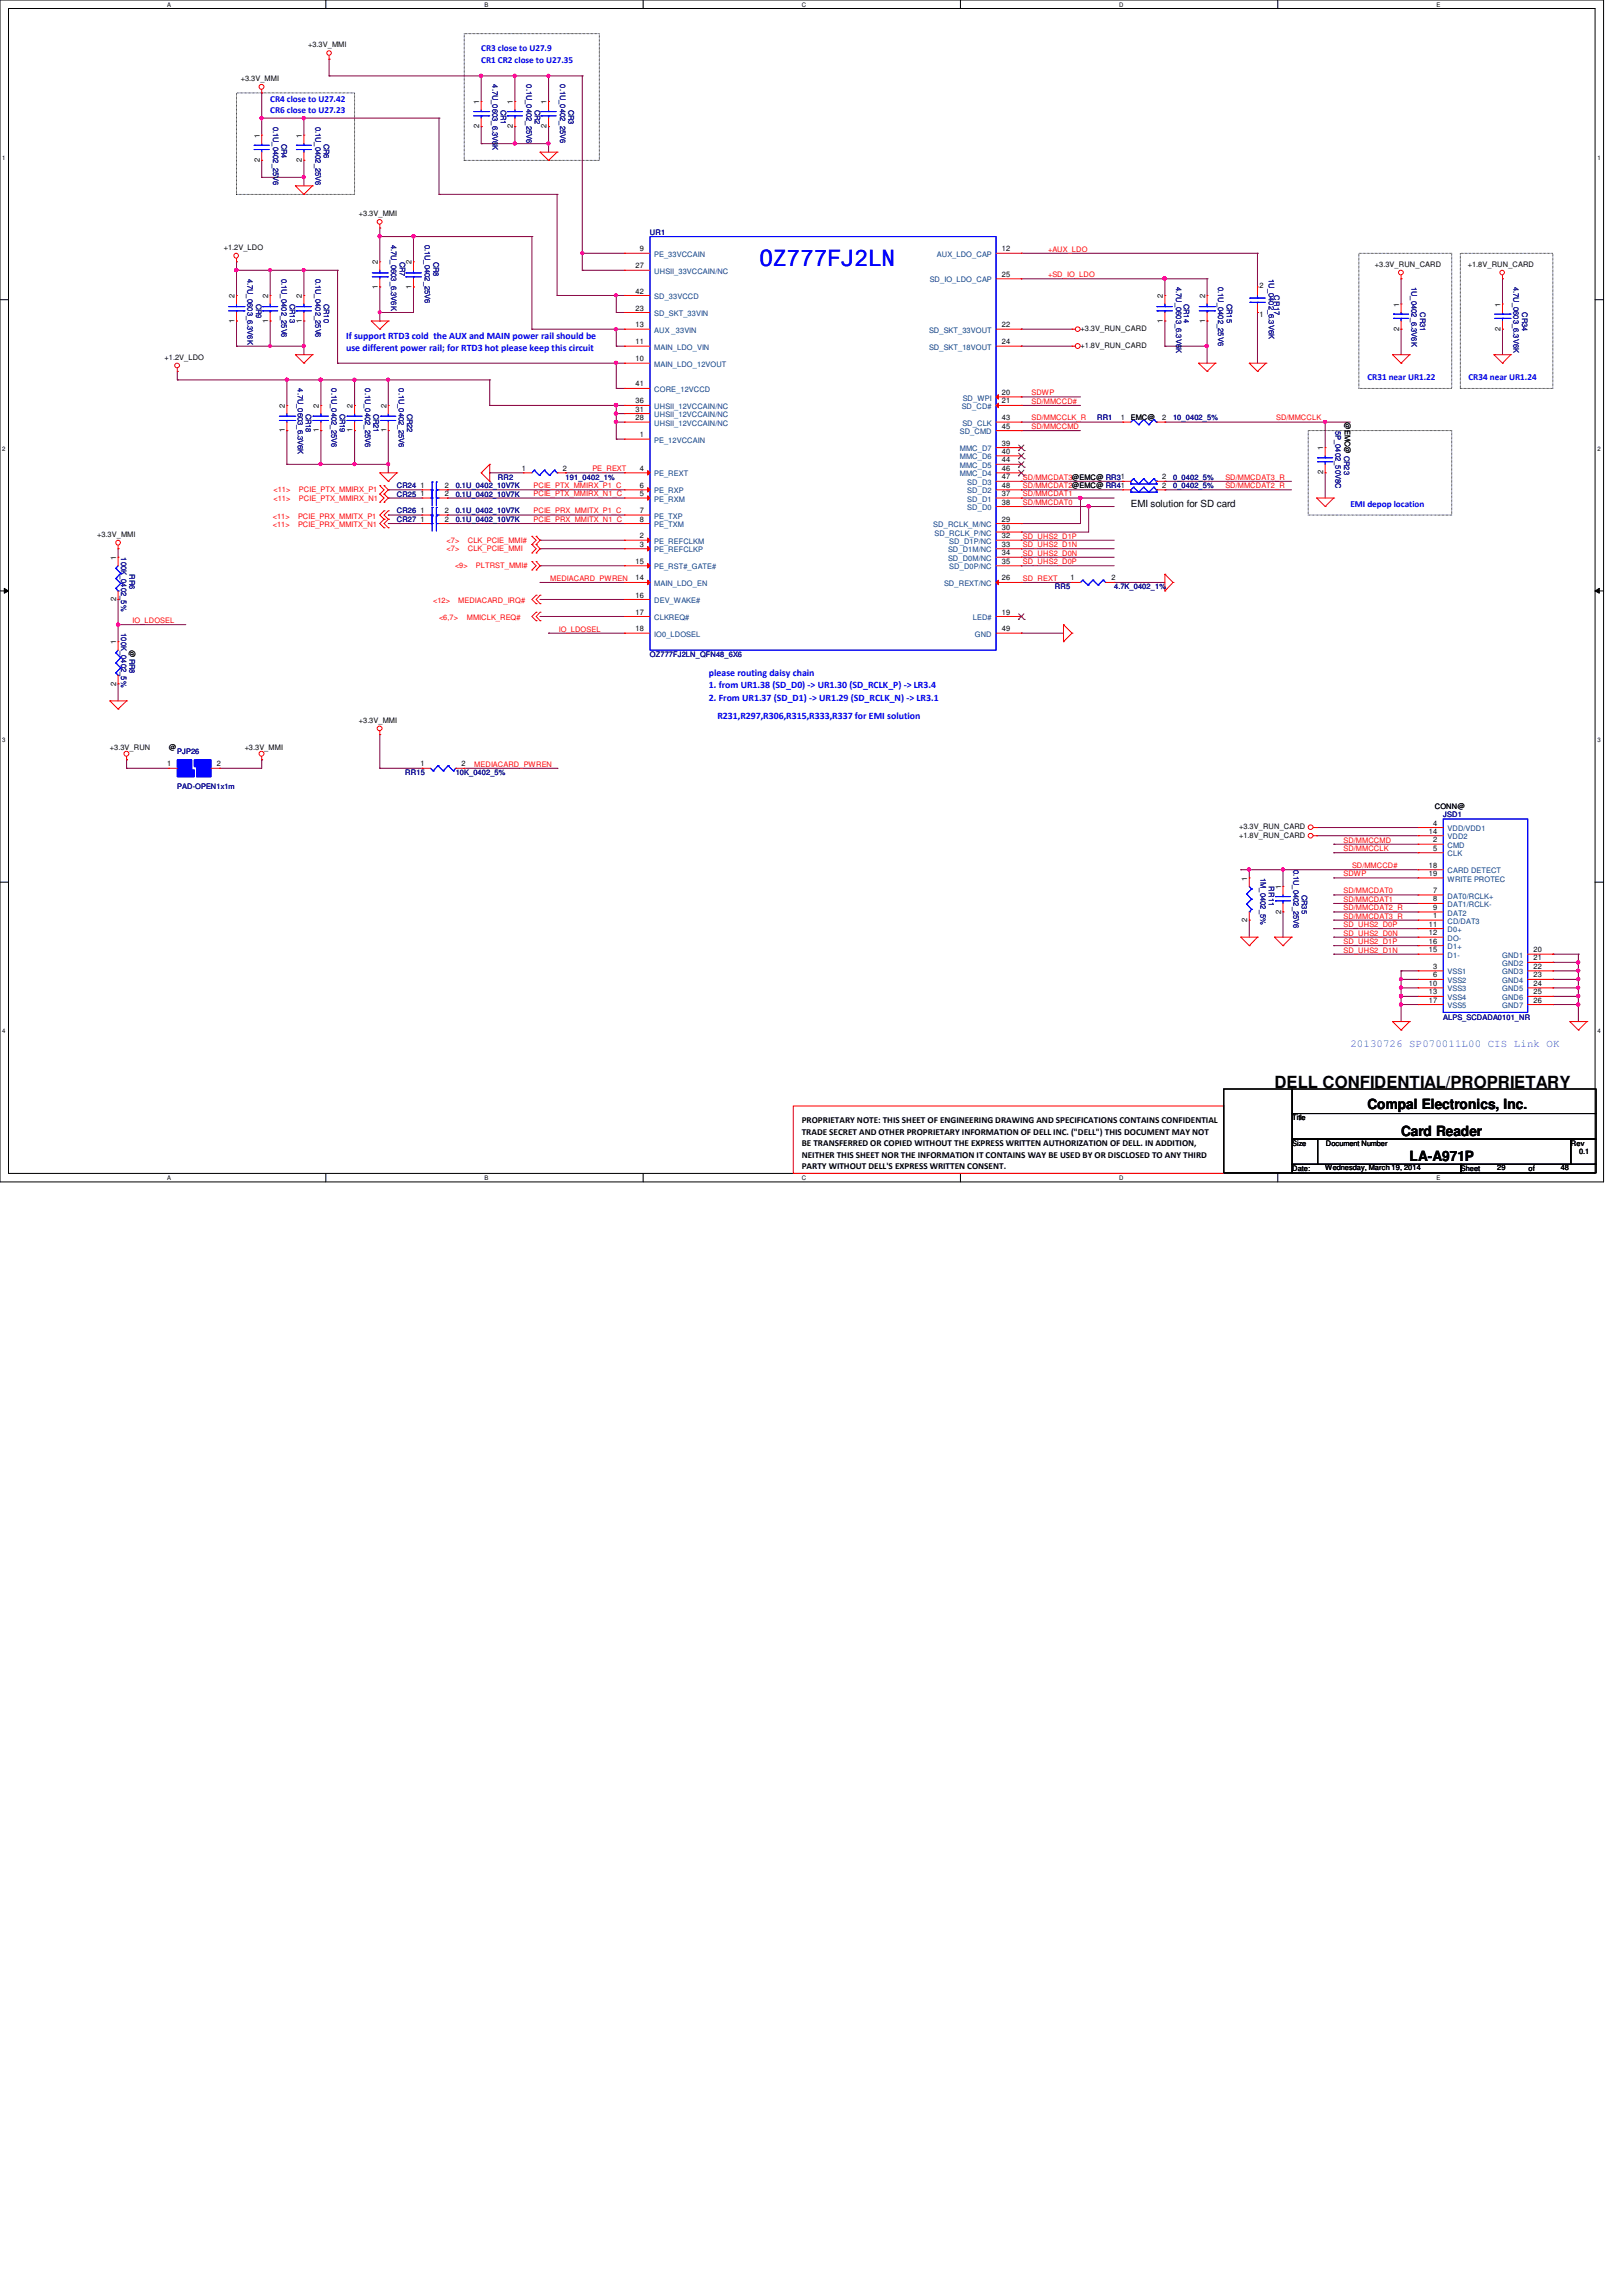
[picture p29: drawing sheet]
<svg xmlns="http://www.w3.org/2000/svg" width="210mm" height="297mm" viewBox="0 0 210 297" stroke-linecap="round" stroke-linejoin="round" font-family="sans-serif">
<defs><g id="words">
<text font-size="2.9" fill="#00f" x="98.3" y="34.4">OZ777FJ2LN</text>
<text font-size="2.2" x="164.9" y="140.8">DELL CONFIDENTIAL/PROPRIETARY</text>
<g font-size="1.8">
<text x="177" y="143.5">Compal Electronics, Inc.</text>
<text x="181.3" y="147">Card Reader</text>
<text x="182.4" y="150.2">LA-A971P</text>
</g>
<text font-size="1.4" fill="#0080ff" x="174.8" y="135.5">20130726 SP070011L00 CIS Link OK</text>
<g font-size="1.3" fill="#00f">
<text x="44.8" y="43.8">If support RTD3 cold the AUX and MAIN power rail should be</text>
<text x="44.8" y="45.4">use different power rail; for RTD3 hot please keep this circuit</text>
<text x="91.7" y="87.5">please routing daisy chain</text>
<text x="91.7" y="89.1">1. from UR1.38 (SD_D0) -&gt; UR1.30 (SD_RCLK_P) -&gt; LR3.4</text>
<text x="91.7" y="90.6">2. From UR1.37 (SD_D1) -&gt; UR1.29 (SD_RCLK_N) -&gt; LR3.1</text>
<text x="92.8" y="93">R231,R297,R306,R315,R333,R337 for EMI solution</text>
</g>
<text font-size="1.3" x="146.3" y="65.6">EMI solution for SD card</text>
<g font-size="1.2" fill="#00f">
<text x="62.3" y="6.6">CR3 close to U27.9</text>
<text x="62.3" y="8.1">CR1 CR2 close to U27.35</text>
<text x="35" y="13.2">CR4 close to U27.42</text>
<text x="35" y="14.6">CR6 close to U27.23</text>
<text x="177" y="49.2">CR31 near UR1.22</text>
<text x="190" y="49.2">CR34 near UR1.24</text>
<text x="174.8" y="65.6">EMI depop location</text>
</g>
<g font-size="1.2">
<text x="103.8" y="145.3">PROPRIETARY NOTE: THIS SHEET OF ENGINEERING DRAWING AND SPECIFICATIONS CONTAINS CONFIDENTIAL</text>
<text x="103.8" y="146.8">TRADE SECRET AND OTHER PROPRIETARY INFORMATION OF DELL INC. (&quot;DELL&quot;) THIS DOCUMENT MAY NOT</text>
<text x="103.8" y="148.3">BE TRANSFERRED OR COPIED WITHOUT THE EXPRESS WRITTEN AUTHORIZATION OF DELL. IN ADDITION,</text>
<text x="103.8" y="149.8">NEITHER THIS SHEET NOR THE INFORMATION IT CONTAINS WAY BE USED BY OR DISCLOSED TO ANY THIRD</text>
<text x="103.8" y="151.3">PARTY WITHOUT DELL'S EXPRESS WRITTEN CONSENT.</text>
</g>
<g font-size="1">
<text x="31.2" y="10.5">+3.3V_MMI</text>
<text x="39.9" y="6.1">+3.3V_MMI</text>
<text x="33.6" y="17.8" transform="rotate(-90 33.6 17.8)">1</text>
<text x="39.1" y="17.8" transform="rotate(-90 39.1 17.8)">1</text>
<text x="62" y="16.6" transform="rotate(-90 62 16.6)">2</text>
<text x="62" y="13.5" transform="rotate(-90 62 13.5)">1</text>
<text x="66.4" y="16.6" transform="rotate(-90 66.4 16.6)">2</text>
<text x="66.4" y="13.5" transform="rotate(-90 66.4 13.5)">1</text>
<text x="70.7" y="16.6" transform="rotate(-90 70.7 16.6)">2</text>
<text x="70.7" y="13.5" transform="rotate(-90 70.7 13.5)">1</text>
<text x="33.6" y="21" transform="rotate(-90 33.6 21)">2</text>
<text x="39.1" y="21" transform="rotate(-90 39.1 21)">2</text>
<text x="46.4" y="28">+3.3V_MMI</text>
<text x="29" y="32.3">+1.2V_LDO</text>
<text x="48.9" y="34.2" transform="rotate(-90 48.9 34.2)">2</text>
<text x="53.3" y="34.2" transform="rotate(-90 53.3 34.2)">2</text>
<text x="82.3" y="34.7">27</text>
<text x="82.8" y="32.5">9</text>
<text x="129.7" y="32.5">12</text>
<text x="129.7" y="35.8">25</text>
<text x="177.9" y="34.5">+3.3V_RUN_CARD</text>
<text x="189.9" y="34.5">+1.8V_RUN_CARD</text>
<text x="30.4" y="41.7" transform="rotate(-90 30.4 41.7)">1</text>
<text x="30.4" y="38.6" transform="rotate(-90 30.4 38.6)">2</text>
<text x="34.7" y="41.7" transform="rotate(-90 34.7 41.7)">1</text>
<text x="34.7" y="38.6" transform="rotate(-90 34.7 38.6)">2</text>
<text x="39.1" y="41.7" transform="rotate(-90 39.1 41.7)">1</text>
<text x="39.1" y="38.6" transform="rotate(-90 39.1 38.6)">2</text>
<text x="48.9" y="37.4" transform="rotate(-90 48.9 37.4)">1</text>
<text x="53.3" y="37.4" transform="rotate(-90 53.3 37.4)">1</text>
<text x="82.3" y="40.2">23</text>
<text x="82.3" y="38">42</text>
<text x="150.5" y="41.7" transform="rotate(-90 150.5 41.7)">1</text>
<text x="150.5" y="38.6" transform="rotate(-90 150.5 38.6)">2</text>
<text x="156" y="41.7" transform="rotate(-90 156 41.7)">1</text>
<text x="156" y="38.6" transform="rotate(-90 156 38.6)">2</text>
<text x="163" y="41">1</text>
<text x="163" y="37.3">2</text>
<text x="181.1" y="39.7" transform="rotate(-90 181.1 39.7)">1</text>
<text x="194.2" y="39.7" transform="rotate(-90 194.2 39.7)">1</text>
<text x="21.3" y="46.6">+1.2V_LDO</text>
<text x="82.3" y="46.7">10</text>
<text x="82.3" y="44.5">11</text>
<text x="82.3" y="42.3">13</text>
<text x="129.7" y="42.3">22</text>
<text x="129.7" y="44.5">24</text>
<text x="139.8" y="42.8">+3.3V_RUN_CARD</text>
<text x="139.8" y="45">+1.8V_RUN_CARD</text>
<text x="181.1" y="42.8" transform="rotate(-90 181.1 42.8)">2</text>
<text x="194.2" y="42.8" transform="rotate(-90 194.2 42.8)">2</text>
<text x="36.9" y="52.7" transform="rotate(-90 36.9 52.7)">2</text>
<text x="41.3" y="52.7" transform="rotate(-90 41.3 52.7)">2</text>
<text x="45.6" y="52.7" transform="rotate(-90 45.6 52.7)">2</text>
<text x="50" y="52.7" transform="rotate(-90 50 52.7)">2</text>
<text x="82.3" y="53.3">31</text>
<text x="82.3" y="52.2">36</text>
<text x="82.3" y="50">41</text>
<text x="129.7" y="51.1">20</text>
<text x="129.7" y="52.2">21</text>
<text x="36.9" y="55.9" transform="rotate(-90 36.9 55.9)">1</text>
<text x="41.3" y="55.9" transform="rotate(-90 41.3 55.9)">1</text>
<text x="45.6" y="55.9" transform="rotate(-90 45.6 55.9)">1</text>
<text x="50" y="55.9" transform="rotate(-90 50 55.9)">1</text>
<text x="82.3" y="54.4">28</text>
<text x="82.8" y="56.6">1</text>
<text x="129.7" y="57.7">39</text>
<text x="129.7" y="58.7">40</text>
<text x="129.7" y="54.4">43</text>
<text x="129.7" y="59.8">44</text>
<text x="129.7" y="55.5">45</text>
<text x="145" y="54.4">1</text>
<text x="146.3" y="54.4">EMC@</text>
<text x="150.4" y="54.4">2</text>
<text x="171.2" y="58.2" transform="rotate(-90 171.2 58.2)">1</text>
<text x="174" y="54.6" transform="rotate(90 174 54.6)">@EMC@ CR23</text>
<text x="54.4" y="64.2">1</text>
<text x="54.4" y="63.1">1</text>
<text x="57.6" y="64.2">2</text>
<text x="57.6" y="63.1">2</text>
<text x="67.5" y="60.9">1</text>
<text x="72.9" y="60.9">2</text>
<text x="82.8" y="60.9">4</text>
<text x="82.8" y="64.2">5</text>
<text x="82.8" y="63.1">6</text>
<text x="129.7" y="64.2">37</text>
<text x="129.7" y="65.3">38</text>
<text x="129.7" y="60.9">46</text>
<text x="129.7" y="62">47</text>
<text x="129.7" y="63.1">48</text>
<text x="150.4" y="63.1">2</text>
<text x="150.4" y="62">2</text>
<text x="171.2" y="61.4" transform="rotate(-90 171.2 61.4)">2</text>
<text x="12.6" y="69.5">+3.3V_MMI</text>
<text x="54.4" y="66.4">1</text>
<text x="54.4" y="67.5">1</text>
<text x="57.6" y="66.4">2</text>
<text x="57.6" y="67.5">2</text>
<text x="82.8" y="69.6">2</text>
<text x="82.8" y="70.7">3</text>
<text x="82.8" y="66.4">7</text>
<text x="82.8" y="67.5">8</text>
<text x="129.7" y="67.5">29</text>
<text x="129.7" y="68.6">30</text>
<text x="129.7" y="69.6">32</text>
<text x="129.7" y="70.7">33</text>
<text x="129.7" y="71.8">34</text>
<text x="15" y="77.8" transform="rotate(-90 15 77.8)">2</text>
<text x="15" y="72.4" transform="rotate(-90 15 72.4)">1</text>
<text x="82.3" y="75.1">14</text>
<text x="82.3" y="72.9">15</text>
<text x="82.3" y="77.3">16</text>
<text x="129.7" y="75.1">26</text>
<text x="129.7" y="72.9">35</text>
<text x="138.5" y="75.1">1</text>
<text x="143.8" y="75.1">2</text>
<text x="15" y="83.4" transform="rotate(-90 15 83.4)">1</text>
<text x="82.3" y="79.5">17</text>
<text x="82.3" y="81.7">18</text>
<text x="129.7" y="79.5">19</text>
<text x="129.7" y="81.7">49</text>
<text x="15" y="88.7" transform="rotate(-90 15 88.7)">2</text>
<text x="16.8" y="84.1" transform="rotate(90 16.8 84.1)">@RR8</text>
<text x="46.4" y="93.5">+3.3V_MMI</text>
<text x="14.2" y="97">+3.3V_RUN</text>
<text x="21.6" y="99.1">1</text>
<text x="21.8" y="97">@</text>
<text x="28.1" y="99.1">2</text>
<text x="31.7" y="97">+3.3V_MMI</text>
<text x="54.4" y="99.1">1</text>
<text x="59.7" y="99.1">2</text>
<text x="160.4" y="107.3">+3.3V_RUN_CARD</text>
<text x="184.9" y="107.9">14</text>
<text x="185.5" y="106.8">4</text>
<text x="185.7" y="104.6">CONN@</text>
<text x="160.4" y="108.4">+1.8V_RUN_CARD</text>
<text x="161.4" y="113.9" transform="rotate(-90 161.4 113.9)">1</text>
<text x="184.9" y="112.3">18</text>
<text x="184.9" y="113.3">19</text>
<text x="185.5" y="110.1">5</text>
<text x="185.5" y="109">2</text>
<text x="161.4" y="119.3" transform="rotate(-90 161.4 119.3)">2</text>
<text x="165.8" y="118.2" transform="rotate(-90 165.8 118.2)">2</text>
<text x="165.8" y="115" transform="rotate(-90 165.8 115)">1</text>
<text x="184.9" y="119.9">11</text>
<text x="185.5" y="117.7">9</text>
<text x="185.5" y="116.6">8</text>
<text x="185.5" y="115.5">7</text>
<text x="185.5" y="118.8">1</text>
<text x="184.9" y="122.1">16</text>
<text x="184.9" y="121">12</text>
<text x="184.9" y="123.2">15</text>
<text x="185.5" y="125.3">3</text>
<text x="198.5" y="123.2">20</text>
<text x="198.5" y="124.2">21</text>
<text x="198.5" y="125.3">22</text>
<text x="184.9" y="127.6">10</text>
<text x="184.9" y="128.7">13</text>
<text x="184.9" y="129.7">17</text>
<text x="185.5" y="126.4">6</text>
<text x="198.5" y="126.4">23</text>
<text x="198.5" y="127.6">24</text>
<text x="198.5" y="128.7">25</text>
<text x="198.5" y="129.7">26</text>
<text x="167.2" y="144.9">Title</text>
<text x="167.2" y="148.3">Size</text>
<text x="171.6" y="148.3">Document Number</text>
<text x="203.3" y="148.3">Rev</text>
<text x="204.3" y="149.3">0.1</text>
<text x="167.2" y="151.5">Date:</text>
<text x="171.5" y="151.4">Wednesday, March 19, 2014</text>
<text x="189.1" y="151.5">Sheet</text>
<text x="193.8" y="151.4">29</text>
<text x="197.8" y="151.5">of</text>
<text x="202" y="151.4">48</text>
</g>
<g font-size="1" fill="#000080">
<text x="63.8" y="10.9" transform="rotate(90 63.8 10.9)">4.7U_0603_6.3V6K</text>
<text x="68.1" y="10.9" transform="rotate(90 68.1 10.9)">0.1U_0402_25V6</text>
<text x="72.5" y="10.9" transform="rotate(90 72.5 10.9)">0.1U_0402_25V6</text>
<text x="35.3" y="16.4" transform="rotate(90 35.3 16.4)">0.1U_0402_25V6</text>
<text x="40.8" y="16.4" transform="rotate(90 40.8 16.4)">0.1U_0402_25V6</text>
<text x="64.8" y="14.2" transform="rotate(90 64.8 14.2)">CR1</text>
<text x="69.2" y="14.2" transform="rotate(90 69.2 14.2)">CR2</text>
<text x="73.6" y="14.2" transform="rotate(90 73.6 14.2)">CR3</text>
<text x="36.4" y="18.6" transform="rotate(90 36.4 18.6)">CR4</text>
<text x="41.9" y="18.6" transform="rotate(90 41.9 18.6)">CR6</text>
<text x="50.6" y="31.7" transform="rotate(90 50.6 31.7)">4.7U_0603_6.3V6K</text>
<text x="51.7" y="33.9" transform="rotate(90 51.7 33.9)">CR7</text>
<text x="55" y="31.7" transform="rotate(90 55 31.7)">0.1U_0402_25V6</text>
<text x="56.1" y="33.9" transform="rotate(90 56.1 33.9)">CR8</text>
<text x="84.1" y="30.4">UR1</text>
<text x="32" y="36.1" transform="rotate(90 32 36.1)">4.7U_0603_6.3V6K</text>
<text x="33.1" y="39.3" transform="rotate(90 33.1 39.3)">CR9</text>
<text x="36.4" y="36.1" transform="rotate(90 36.4 36.1)">0.1U_0402_25V6</text>
<text x="37.5" y="39.3" transform="rotate(90 37.5 39.3)">CR13</text>
<text x="40.8" y="36.1" transform="rotate(90 40.8 36.1)">0.1U_0402_25V6</text>
<text x="41.9" y="39.3" transform="rotate(90 41.9 39.3)">CR10</text>
<text x="152.2" y="37.1" transform="rotate(90 152.2 37.1)">4.7U_0603_6.3V6K</text>
<text x="153.2" y="39.3" transform="rotate(90 153.2 39.3)">CR14</text>
<text x="157.6" y="37.1" transform="rotate(90 157.6 37.1)">0.1U_0402_25V6</text>
<text x="158.7" y="39.3" transform="rotate(90 158.7 39.3)">CR15</text>
<text x="164.2" y="36.1" transform="rotate(90 164.2 36.1)">1U_0402_6.3V6K</text>
<text x="164.9" y="38.2" transform="rotate(90 164.9 38.2)">CR17</text>
<text x="182.7" y="37.1" transform="rotate(90 182.7 37.1)">1U_0402_6.3V6K</text>
<text x="183.8" y="40.4" transform="rotate(90 183.8 40.4)">CR31</text>
<text x="195.9" y="37.1" transform="rotate(90 195.9 37.1)">4.7U_0603_6.3V6K</text>
<text x="197" y="40.4" transform="rotate(90 197 40.4)">CR34</text>
<text x="38.5" y="50.2" transform="rotate(90 38.5 50.2)">4.7U_0603_6.3V6K</text>
<text x="39.6" y="53.5" transform="rotate(90 39.6 53.5)">CR18</text>
<text x="42.9" y="50.2" transform="rotate(90 42.9 50.2)">0.1U_0402_25V6</text>
<text x="44" y="53.5" transform="rotate(90 44 53.5)">CR19</text>
<text x="47.2" y="50.2" transform="rotate(90 47.2 50.2)">0.1U_0402_25V6</text>
<text x="48.3" y="53.5" transform="rotate(90 48.3 53.5)">CR21</text>
<text x="51.6" y="50.2" transform="rotate(90 51.6 50.2)">0.1U_0402_25V6</text>
<text x="52.7" y="53.5" transform="rotate(90 52.7 53.5)">CR22</text>
<text x="142" y="54.4">RR1</text>
<text x="151.8" y="54.4">10_0402_5%</text>
<text x="172.8" y="55.7" transform="rotate(90 172.8 55.7)">5P_0402_50V8C</text>
<text x="51.4" y="64.3">CR25</text>
<text x="51.4" y="63.2">CR24</text>
<text x="59" y="64.3">0.1U_0402_10V7K</text>
<text x="59" y="63.2">0.1U_0402_10V7K</text>
<text x="64.4" y="62.1">RR2</text>
<text x="73.2" y="62.1">191_0402_1%</text>
<text x="151.8" y="63.2">0_0402_5%</text>
<text x="151.8" y="62.1">0_0402_5%</text>
<text x="51.4" y="66.4">CR26</text>
<text x="51.4" y="67.5">CR27</text>
<text x="59" y="66.4">0.1U_0402_10V7K</text>
<text x="59" y="67.5">0.1U_0402_10V7K</text>
<text x="15.7" y="72.1" transform="rotate(90 15.7 72.1)">100K_0402_5%</text>
<text x="16.8" y="74.3" transform="rotate(90 16.8 74.3)">RR6</text>
<text x="136.5" y="76.2">RR5</text>
<text x="144.2" y="76.2">4.7K_0402_1%</text>
<text x="15.7" y="81.9" transform="rotate(90 15.7 81.9)">100K_0402_5%</text>
<text x="84.1" y="85">OZ777FJ2LN_QFN48_6X6</text>
<text x="22.9" y="97.6">PJP26</text>
<text x="52.5" y="100.3">RR15</text>
<text x="59" y="100.3">10K_0402_5%</text>
<text x="22.9" y="102">PAD-OPEN1x1m</text>
<text x="186.8" y="105.7">JSD1</text>
<text x="163.1" y="113.6" transform="rotate(90 163.1 113.6)">1M_0402_5%</text>
<text x="167.4" y="112.5" transform="rotate(90 167.4 112.5)">0.1U_0402_25V6</text>
<text x="164.2" y="114.7" transform="rotate(90 164.2 114.7)">RR11</text>
<text x="168.5" y="115.8" transform="rotate(90 168.5 115.8)">CR35</text>
<text x="186.8" y="132">ALPS_SCDADA0101_NR</text>
</g>
<g font-size="1" fill="#004080">
<text x="84.7" y="33.2">PE_33VCCAIN</text>
<text x="84.7" y="35.4">UHSII_33VCCAIN/NC</text>
<text x="121.2" y="33.2">AUX_LDO_CAP</text>
<text x="84.7" y="40.9">SD_SKT_33VIN</text>
<text x="84.7" y="38.7">SD_33VCCD</text>
<text x="120.3" y="36.5">SD_IO_LDO_CAP</text>
<text x="84.7" y="47.5">MAIN_LDO_12VOUT</text>
<text x="84.7" y="45.3">MAIN_LDO_VIN</text>
<text x="84.7" y="43.1">AUX _33VIN</text>
<text x="120.2" y="43.1">SD_SKT_33VOUT</text>
<text x="120.2" y="45.3">SD_SKT_18VOUT</text>
<text x="84.7" y="54">UHSII_12VCCAIN/NC</text>
<text x="84.7" y="52.9">UHSII_12VCCAIN/NC</text>
<text x="84.7" y="50.7">CORE_12VCCD</text>
<text x="124.5" y="52.9">SD_CD#</text>
<text x="124.6" y="51.8">SD_WPI</text>
<text x="84.7" y="57.3">PE_12VCCAIN</text>
<text x="84.7" y="55.1">UHSII_12VCCAIN/NC</text>
<text x="124.2" y="58.4">MMC_D7</text>
<text x="124.2" y="59.4">MMC_D6</text>
<text x="124.2" y="56.2">SD_CMD</text>
<text x="124.5" y="55.1">SD_CLK</text>
<text x="84.7" y="61.6">PE_REXT</text>
<text x="84.7" y="64.9">PE_RXM</text>
<text x="84.7" y="63.8">PE_RXP</text>
<text x="124.2" y="60.5">MMC_D5</text>
<text x="124.2" y="61.6">MMC_D4</text>
<text x="125.2" y="64.9">SD_D1</text>
<text x="125.2" y="66">SD_D0</text>
<text x="125.2" y="62.7">SD_D3</text>
<text x="125.2" y="63.8">SD_D2</text>
<text x="84.7" y="70.4">PE_REFCLKM</text>
<text x="84.7" y="71.5">PE_REFCLKP</text>
<text x="84.7" y="67.1">PE_TXP</text>
<text x="84.7" y="68.2">PE_TXM</text>
<text x="120.8" y="68.2">SD_RCLK_M/NC</text>
<text x="120.9" y="69.3">SD_RCLK_P/NC</text>
<text x="122.7" y="71.5">SD_D1M/NC</text>
<text x="122.9" y="70.4">SD_D1P/NC</text>
<text x="84.7" y="75.8">MAIN_LDO_EN</text>
<text x="84.7" y="73.7">PE_RST#_GATE#</text>
<text x="122.2" y="75.8">SD_REXT/NC</text>
<text x="122.7" y="72.6">SD_D0M/NC</text>
<text x="122.9" y="73.7">SD_D0P/NC</text>
<text x="84.7" y="78">DEV_WAKE#</text>
<text x="84.7" y="80.2">CLKREQ#</text>
<text x="84.7" y="82.4">IO0_LDOSEL</text>
<text x="125.9" y="80.2">LED#</text>
<text x="126.2" y="82.4">GND</text>
<text x="187.3" y="107.5">VDD/VDD1</text>
<text x="187.3" y="108.6">VDD2</text>
<text x="187.3" y="110.8">CLK</text>
<text x="187.3" y="109.7">CMD</text>
<text x="187.3" y="113">CARD DETECT</text>
<text x="187.3" y="118.4">DAT2</text>
<text x="187.3" y="117.3">DAT1/RCLK-</text>
<text x="187.3" y="116.2">DAT0/RCLK+</text>
<text x="187.3" y="119.5">CD/DAT3</text>
<text x="187.3" y="114">WRITE PROTEC</text>
<text x="187.3" y="122.8">D1+</text>
<text x="187.3" y="121.7">DO-</text>
<text x="187.3" y="123.9">D1-</text>
<text x="187.3" y="120.6">D0+</text>
<text x="194.4" y="123.9">GND1</text>
<text x="194.4" y="125">GND2</text>
<text x="187.3" y="128.3">VSS3</text>
<text x="187.3" y="127.2">VSS2</text>
<text x="187.3" y="126.1">VSS1</text>
<text x="187.3" y="129.4">VSS4</text>
<text x="187.3" y="130.4">VSS5</text>
<text x="194.4" y="126.1">GND3</text>
<text x="194.4" y="127.2">GND4</text>
<text x="194.4" y="128.3">GND5</text>
<text x="194.4" y="129.4">GND6</text>
<text x="194.4" y="130.4">GND7</text>
</g>
<g font-size="1" fill="#f00">
<text x="135.6" y="32.6">+AUX_LDO</text>
<text x="135.6" y="35.9">+SD_IO_LDO</text>
<text x="133.5" y="52.2">SD/MMCCD#</text>
<text x="133.5" y="51.1">SDWP</text>
<text x="133.5" y="54.4">SD/MMCCLK_R</text>
<text x="133.5" y="55.5">SD/MMCCMD</text>
<text x="165.1" y="54.4">SD/MMCCLK</text>
<text x="35.4" y="64.8">&lt;11&gt;</text>
<text x="35.4" y="63.7">&lt;11&gt;</text>
<text x="38.7" y="64.8">PCIE_PTX_MMIRX_N1</text>
<text x="38.7" y="63.7">PCIE_PTX_MMIRX_P1</text>
<text x="69" y="64.2">PCIE_PTX_MMIRX_N1_C</text>
<text x="69" y="63.2">PCIE_PTX_MMIRX_P1_C</text>
<text x="76.7" y="61">PE_REXT</text>
<text x="132.4" y="65.3">SD/MMCDAT0</text>
<text x="132.4" y="64.2">SD/MMCDAT1</text>
<text x="132.4" y="63.2">SD/MMCDAT2@EMC@ RR41</text>
<text x="132.4" y="62.1">SD/MMCDAT3@EMC@ RR31</text>
<text x="158.6" y="63.2">SD/MMCDAT2_R</text>
<text x="158.6" y="62.1">SD/MMCDAT3_R</text>
<text x="35.3" y="67.1">&lt;11&gt;</text>
<text x="35.3" y="68.2">&lt;11&gt;</text>
<text x="38.6" y="67.1">PCIE_PRX_MMITX_P1</text>
<text x="38.6" y="68.2">PCIE_PRX_MMITX_N1</text>
<text x="57.8" y="71.3">&lt;7&gt;</text>
<text x="57.8" y="70.3">&lt;7&gt;</text>
<text x="60.5" y="71.3">CLK_PCIE_MMI</text>
<text x="60.5" y="70.3">CLK_PCIE_MMI#</text>
<text x="69" y="67.5">PCIE_PRX_MMITX_N1_C</text>
<text x="69" y="66.4">PCIE_PRX_MMITX_P1_C</text>
<text x="132.4" y="71.9">SD_UHS2_D0N</text>
<text x="132.4" y="70.8">SD_UHS2_D1N</text>
<text x="132.4" y="69.7">SD_UHS2_D1P</text>
<text x="58.9" y="73.5">&lt;9&gt;</text>
<text x="61.6" y="73.5">PLTRST_MMI#</text>
<text x="71.2" y="75.1">MEDIACARD_PWREN</text>
<text x="132.4" y="75.1">SD_REXT</text>
<text x="132.4" y="73">SD_UHS2_D0P</text>
<text x="17.1" y="80.6">IO_LDOSEL</text>
<text x="56" y="78">&lt;12&gt;</text>
<text x="56.8" y="80.2">&lt;6,7&gt;</text>
<text x="59.3" y="78">MEDIACARD_IRQ#</text>
<text x="60.4" y="80.2">MMICLK_REQ#</text>
<text x="72.3" y="81.7">IO_LDOSEL</text>
<text x="61.4" y="99.2">MEDIACARD_PWREN</text>
<text x="173.9" y="110.1">SD/MMCCLK</text>
<text x="173.9" y="109">SD/MMCCMD</text>
<text x="173.9" y="113.4">SDWP</text>
<text x="175" y="112.3">SD/MMCCD#</text>
<text x="173.9" y="117.8">SD/MMCDAT2_R</text>
<text x="173.9" y="118.8">SD/MMCDAT3_R</text>
<text x="173.9" y="119.9">SD_UHS2_D0P</text>
<text x="173.9" y="115.6">SD/MMCDAT0</text>
<text x="173.9" y="116.7">SD/MMCDAT1</text>
<text x="173.9" y="121">SD_UHS2_D0N</text>
<text x="173.9" y="123.2">SD_UHS2_D1N</text>
<text x="173.9" y="122.1">SD_UHS2_D1P</text>
</g>
<g font-size=".8">
<text x="21.6" y=".8">A</text>
<text x="62.7" y=".8">B</text>
<text x="103.8" y=".8">C</text>
<text x="144.8" y=".8">D</text>
<text x="185.9" y=".8">E</text>
<text x=".3" y="20.7">1</text>
<text x="206.7" y="20.7">1</text>
<text x=".3" y="58.3">2</text>
<text x="206.7" y="58.3">2</text>
<text x=".3" y="96">3</text>
<text x="206.7" y="96">3</text>
<text x=".3" y="133.7">4</text>
<text x="206.7" y="133.7">4</text>
<text x="21.6" y="152.7">A</text>
<text x="62.7" y="152.7">B</text>
<text x="103.8" y="152.7">C</text>
<text x="144.8" y="152.7">D</text>
<text x="185.9" y="152.7">E</text>
</g>
</g></defs>
<path d="M0 0h207.5v152.9h-207.5zM1.1 1.1h205.3v150.7h-205.3z" fill="none" stroke="#000" stroke-width=".13"/>
<g fill="#fff">
<path d="M21.6 .1h.5v.9h-.5z"/>
<path d="M21.6 151.9h.5v.9h-.5z"/>
</g>
<path d="M42.2 0v1.1M42.2 151.8v1.1" fill="none" stroke="#000" stroke-width=".13"/>
<g fill="#fff">
<path d="M62.7 .1h.5v.9h-.5z"/>
<path d="M62.7 151.9h.5v.9h-.5z"/>
</g>
<path d="M83.2 0v1.1M83.2 151.8v1.1" fill="none" stroke="#000" stroke-width=".13"/>
<g fill="#fff">
<path d="M103.8 .1h.5v.9h-.5z"/>
<path d="M103.8 151.9h.5v.9h-.5z"/>
</g>
<path d="M124.3 0v1.1M124.3 151.8v1.1" fill="none" stroke="#000" stroke-width=".13"/>
<g fill="#fff">
<path d="M144.8 .1h.6v.9h-.6z"/>
<path d="M144.8 151.9h.6v.9h-.6z"/>
</g>
<path d="M165.4 0v1.1M165.4 151.8v1.1" fill="none" stroke="#000" stroke-width=".13"/>
<g fill="#fff">
<path d="M185.9 .1h.5v.9h-.5z"/>
<path d="M185.9 151.9h.5v.9h-.5z"/>
<path d="M.3 19.9h.4v.9h-.4z"/>
<path d="M206.7 19.9h.4v.9h-.4z"/>
<path d="M.3 57.6h.4v.9h-.4z"/>
<path d="M206.7 57.6h.4v.9h-.4z"/>
</g>
<path d="M0 38.8h1.1M206.4 38.8h1.1" fill="none" stroke="#000" stroke-width=".13"/>
<g fill="#fff">
<path d="M.3 95.3h.4v.9h-.4z"/>
<path d="M206.7 95.3h.4v.9h-.4z"/>
</g>
<path d="M0 76.5h1.1M.6 76.1l.5 .4-.5 .3zM206.4 76.5l.6-.4v.7zM206.4 76.5h1.1" fill="none" stroke="#000" stroke-width=".13"/>
<path d="M.6 76.1l.5 .4-.5 .3zM206.4 76.5l.6-.4v.7z" fill="#000"/>
<g fill="#fff">
<path d="M.3 133h.4v.9h-.4z"/>
<path d="M206.7 133h.4v.9h-.4z"/>
</g>
<path d="M30.6 12h15.3v13.1h-15.3zM60.1 4.4h17.5v16.3h-17.5zM175.9 32.8h12v17.4h-12zM189 32.8h12v17.4h-12zM169.3 55.7h18.6v10.9h-18.6zM0 114.1h1.1M206.4 114.1h1.1" fill="none" stroke="#000" stroke-width=".13"/>
<path d="M102.7 143.1h55.7v8.7h-55.7z" fill="none" stroke="#f00" stroke-width=".13"/>
<path d="M39.3 35h.1M39.3 35h4.4M43.7 35h.1M43.7 35v12M79.8 50.2h.1M79.8 50.2h1" fill="none" stroke="#800040" stroke-width=".13"/>
<path d="M39.2 34.8h.2v.3h-.1h-.1z" fill-rule="evenodd" fill="#f0f"/>
<path d="M39.2 34.8h.2v.3h-.1h-.1z" fill="none" stroke="#f0f" stroke-width=".13"/>
<path d="M30.6 35h.1M30.6 35v3.2M39.3 35h.1M39.3 35v3.2" fill="none" stroke="#800040" stroke-width=".13"/>
<path d="M30.4 34.8h.3l.1 .1-.1 .2h-.1h-.2z" fill-rule="evenodd" fill="#f0f"/>
<path d="M30.4 34.8h.3l.1 .1-.1 .2h-.1h-.2z" fill="none" stroke="#f0f" stroke-width=".13"/>
<path d="M30.6 35h.1M30.6 35h4.4" fill="none" stroke="#800040" stroke-width=".13"/>
<path d="M34.8 34.8h.3v.3h-.2h-.1z" fill-rule="evenodd" fill="#f0f"/>
<path d="M34.8 34.8h.3v.3h-.2h-.1z" fill="none" stroke="#f0f" stroke-width=".13"/>
<path d="M30.4 34.8h.3l.1 .1-.1 .2h-.1h-.2z" fill-rule="evenodd" fill="#f0f"/>
<path d="M30.4 34.8h.3l.1 .1-.1 .2h-.1h-.2z" fill="none" stroke="#f0f" stroke-width=".13"/>
<path d="M35 35h.1M35 35v3.2M35 35h4.3" fill="none" stroke="#800040" stroke-width=".13"/>
<path d="M39.2 34.8h.2v.3h-.1h-.1z" fill-rule="evenodd" fill="#f0f"/>
<path d="M39.2 34.8h.2v.3h-.1h-.1z" fill="none" stroke="#f0f" stroke-width=".13"/>
<path d="M34.8 34.8h.3v.3h-.2h-.1z" fill-rule="evenodd" fill="#f0f"/>
<path d="M34.8 34.8h.3v.3h-.2h-.1z" fill="none" stroke="#f0f" stroke-width=".13"/>
<path d="M30.6 33.9h.1M30.6 33.9v1.1" fill="none" stroke="#800040" stroke-width=".13"/>
<path d="M30.4 34.8h.3l.1 .1-.1 .2h-.1h-.2z" fill-rule="evenodd" fill="#f0f"/>
<path d="M30.4 34.8h.3l.1 .1-.1 .2h-.1h-.2z" fill="none" stroke="#f0f" stroke-width=".13"/>
<path d="M79.8 47h.1M79.8 52.5h.1M79.8 47h1M79.8 47v3.2M79.8 52.5h1" fill="none" stroke="#800040" stroke-width=".13"/>
<path d="M79.6 52.3h.3v.1v.1l-.2 .1-.1-.1z" fill-rule="evenodd" fill="#f0f"/>
<path d="M79.6 52.3h.3v.1v.1l-.2 .1-.1-.1z" fill="none" stroke="#f0f" stroke-width=".13"/>
<path d="M79.8 52.5h.1M79.8 52.5v1" fill="none" stroke="#800040" stroke-width=".13"/>
<path d="M79.6 53.4h.3v.1v.1l-.2 .1-.1-.1z" fill-rule="evenodd" fill="#f0f"/>
<path d="M79.6 53.4h.3v.1v.1l-.2 .1-.1-.1z" fill="none" stroke="#f0f" stroke-width=".13"/>
<path d="M79.6 52.3h.3v.1v.1l-.2 .1-.1-.1z" fill-rule="evenodd" fill="#f0f"/>
<path d="M79.6 52.3h.3v.1v.1l-.2 .1-.1-.1z" fill="none" stroke="#f0f" stroke-width=".13"/>
<path d="M63.4 52.5h.1M63.4 52.5h16.4M79.8 53.5h.1M79.8 53.5h1" fill="none" stroke="#800040" stroke-width=".13"/>
<path d="M79.6 52.3h.3v.1v.1l-.2 .1-.1-.1z" fill-rule="evenodd" fill="#f0f"/>
<path d="M79.6 52.3h.3v.1v.1l-.2 .1-.1-.1z" fill="none" stroke="#f0f" stroke-width=".13"/>
<path d="M79.8 56.8h.1M79.8 54.6h.1M79.8 56.8h1M79.8 54.6v2.2" fill="none" stroke="#800040" stroke-width=".13"/>
<path d="M79.6 54.5h.3v.1v.1l-.2 .1-.1-.1z" fill-rule="evenodd" fill="#f0f"/>
<path d="M79.6 54.5h.3v.1v.1l-.2 .1-.1-.1z" fill="none" stroke="#f0f" stroke-width=".13"/>
<path d="M79.8 54.6h.1M79.8 53.5h.1M79.8 54.6h1M79.8 53.5v1.1" fill="none" stroke="#800040" stroke-width=".13"/>
<path d="M79.6 54.5h.3v.1v.1l-.2 .1-.1-.1z" fill-rule="evenodd" fill="#f0f"/>
<path d="M79.6 54.5h.3v.1v.1l-.2 .1-.1-.1z" fill="none" stroke="#f0f" stroke-width=".13"/>
<path d="M79.6 53.4h.3v.1v.1l-.2 .1-.1-.1z" fill-rule="evenodd" fill="#f0f"/>
<path d="M79.6 53.4h.3v.1v.1l-.2 .1-.1-.1z" fill="none" stroke="#f0f" stroke-width=".13"/>
<g fill="none" stroke="#800040" stroke-width=".13">
<path d="M39.3 15.3h.1M39.3 15.3h17.5M56.8 25.1h.1M56.8 25.1h15.3M79.8 38.2h.1M79.8 38.2v2.2M79.8 38.2h1M79.8 44.8h.1M79.8 42.6h.1M79.8 40.4h.1M79.8 44.8h1M79.8 42.6h1"/>
<path d="M79.8 42.6v2.2M79.8 40.4h1M132.2 44.8h.1M132.2 44.8h6.5M170.4 108.1h.1M170.4 108.1h13.1"/>
</g>
<path d="M39.2 15.1h.2v.3l-.1 .1-.1-.1z" fill-rule="evenodd" fill="#f0f"/>
<path d="M39.2 15.1h.2v.3l-.1 .1-.1-.1z" fill="none" stroke="#f0f" stroke-width=".13"/>
<path d="M33.9 15.3h.1M33.9 15.3v2.2M33.9 15.3h5.4M39.3 15.3h.1M39.3 15.3v2.2" fill="none" stroke="#800040" stroke-width=".13"/>
<path d="M39.2 15.1h.2v.3l-.1 .1-.1-.1z" fill-rule="evenodd" fill="#f0f"/>
<path d="M39.2 15.1h.2v.3l-.1 .1-.1-.1z" fill="none" stroke="#f0f" stroke-width=".13"/>
<path d="M33.7 15.1h.3v.3l-.2 .1-.1-.1z" fill-rule="evenodd" fill="#f0f"/>
<path d="M33.7 15.1h.3v.3l-.2 .1-.1-.1z" fill="none" stroke="#f0f" stroke-width=".13"/>
<path d="M33.9 12h.1M33.9 12v3.3" fill="none" stroke="#800040" stroke-width=".13"/>
<path d="M33.7 15.1h.3v.3l-.2 .1-.1-.1z" fill-rule="evenodd" fill="#f0f"/>
<path d="M33.7 15.1h.3v.3l-.2 .1-.1-.1z" fill="none" stroke="#f0f" stroke-width=".13"/>
<path d="M75.4 35h.1M75.4 32.8h.1M75.4 35h5.4M75.4 32.8v2.2M15.3 71h.1M15.3 71v1.1" fill="none" stroke="#800040" stroke-width=".13"/>
<path d="M75.2 32.6h.3l.1 .1-.1 .2h-.1h-.2z" fill-rule="evenodd" fill="#f0f"/>
<path d="M75.2 32.6h.3l.1 .1-.1 .2h-.1h-.2z" fill="none" stroke="#f0f" stroke-width=".13"/>
<path d="M132.2 32.8h.1M132.2 32.8h30.5M150.7 36.1h.1M150.7 36.1h5.5M156.2 36.1h.1M156.2 36.1v2.1M162.7 32.8h.1M162.7 32.8v4.3M132.2 42.6h.1M132.2 42.6h6.5M170.4 107.1h.1M170.4 107.1h13.1" fill="none" stroke="#800040" stroke-width=".13"/>
<path d="M150.6 35.9h.2l.1 .1-.1 .2h-.1h-.1z" fill-rule="evenodd" fill="#f0f"/>
<path d="M150.6 35.9h.2l.1 .1-.1 .2h-.1h-.1z" fill="none" stroke="#f0f" stroke-width=".13"/>
<path d="M132.2 36.1h.1M132.2 36.1h18.5M150.7 36.1h.1M150.7 36.1v2.1" fill="none" stroke="#800040" stroke-width=".13"/>
<path d="M150.6 35.9h.2l.1 .1-.1 .2h-.1h-.1z" fill-rule="evenodd" fill="#f0f"/>
<path d="M150.6 35.9h.2l.1 .1-.1 .2h-.1h-.1z" fill="none" stroke="#f0f" stroke-width=".13"/>
<path d="M39.3 44.8h.1M39.3 44.8v1.1M69.9 71h.1M69.9 69.9h.1M69.9 71h10.9M69.9 69.9h10.9" fill="none" stroke="#800040" stroke-width=".13"/>
<path d="M39.2 44.6h.2v.3l-.1 .1-.1-.1z" fill-rule="evenodd" fill="#f0f"/>
<path d="M39.2 44.6h.2v.3l-.1 .1-.1-.1z" fill="none" stroke="#f0f" stroke-width=".13"/>
<path d="M30.6 41.5h.1M30.6 41.5v3.3M35 41.5h.1M35 44.8h.1M35 41.5v3.3M35 44.8h4.3" fill="none" stroke="#800040" stroke-width=".13"/>
<path d="M39.2 44.6h.2v.3l-.1 .1-.1-.1z" fill-rule="evenodd" fill="#f0f"/>
<path d="M39.2 44.6h.2v.3l-.1 .1-.1-.1z" fill="none" stroke="#f0f" stroke-width=".13"/>
<path d="M34.8 44.6h.3v.3l-.2 .1-.1-.1z" fill-rule="evenodd" fill="#f0f"/>
<path d="M34.8 44.6h.3v.3l-.2 .1-.1-.1z" fill="none" stroke="#f0f" stroke-width=".13"/>
<path d="M33.9 22.9h.1M33.9 22.9h5.4M39.3 22.9h.1M39.3 22.9v1.1" fill="none" stroke="#800040" stroke-width=".13"/>
<path d="M39.2 22.8h.2v.2l-.1 .1-.1-.1z" fill-rule="evenodd" fill="#f0f"/>
<path d="M39.2 22.8h.2v.2l-.1 .1-.1-.1z" fill="none" stroke="#f0f" stroke-width=".13"/>
<path d="M33.9 20.7h.1M33.9 20.7v2.2M156.2 44.8h.1M156.2 44.8v2.2M162.7 40.4h.1M162.7 40.4v6.6M63.4 61.2h.1M63.4 61.2h4.3" fill="none" stroke="#800040" stroke-width=".13"/>
<path d="M156 44.6h.3l.1 .1-.1 .2-.1 .1-.2-.1z" fill-rule="evenodd" fill="#f0f"/>
<path d="M156 44.6h.3l.1 .1-.1 .2-.1 .1-.2-.1z" fill="none" stroke="#f0f" stroke-width=".13"/>
<path d="M150.7 44.8h.1M150.7 44.8h5.5" fill="none" stroke="#800040" stroke-width=".13"/>
<path d="M156 44.6h.3l.1 .1-.1 .2-.1 .1-.2-.1z" fill-rule="evenodd" fill="#f0f"/>
<path d="M156 44.6h.3l.1 .1-.1 .2-.1 .1-.2-.1z" fill="none" stroke="#f0f" stroke-width=".13"/>
<path d="M150.7 41.5h.1M150.7 41.5v3.3M156.2 41.5h.1M156.2 41.5v3.3" fill="none" stroke="#800040" stroke-width=".13"/>
<path d="M156 44.6h.3l.1 .1-.1 .2-.1 .1-.2-.1z" fill-rule="evenodd" fill="#f0f"/>
<path d="M156 44.6h.3l.1 .1-.1 .2-.1 .1-.2-.1z" fill="none" stroke="#f0f" stroke-width=".13"/>
<path d="M144.2 75.4h.1M144.2 75.4h6.5M15.3 88.5h.1M15.3 88.5v2.2M132.2 81.9h.1M132.2 81.9h5.4M181.3 130h.1M181.3 130v2.2" fill="none" stroke="#800040" stroke-width=".13"/>
<path d="M181.2 129.8h.2v.3l-.1 .1-.1-.1z" fill-rule="evenodd" fill="#f0f"/>
<path d="M181.2 129.8h.2v.3l-.1 .1-.1-.1z" fill="none" stroke="#f0f" stroke-width=".13"/>
<path d="M181.3 130h.1M181.3 130h2.2M201 123.4h.1M201 124.5h.1M201 123.4h3.3M204.3 123.4h.1M204.3 123.4v1.1h-3.3" fill="none" stroke="#800040" stroke-width=".13"/>
<path d="M204.1 124.3h.3v.3l-.2 .1-.1-.1z" fill-rule="evenodd" fill="#f0f"/>
<path d="M204.1 124.3h.3v.3l-.2 .1-.1-.1z" fill="none" stroke="#f0f" stroke-width=".13"/>
<path d="M204.3 130h.1M204.3 130v2.2" fill="none" stroke="#800040" stroke-width=".13"/>
<path d="M204.1 129.8h.3v.3l-.2 .1-.1-.1z" fill-rule="evenodd" fill="#f0f"/>
<path d="M204.1 129.8h.3v.3l-.2 .1-.1-.1z" fill="none" stroke="#f0f" stroke-width=".13"/>
<path d="M201 130h.1M201 130h3.3" fill="none" stroke="#800040" stroke-width=".13"/>
<path d="M204.1 129.8h.3v.3l-.2 .1-.1-.1z" fill-rule="evenodd" fill="#f0f"/>
<path d="M204.1 129.8h.3v.3l-.2 .1-.1-.1z" fill="none" stroke="#f0f" stroke-width=".13"/>
<path d="M204.3 124.5h.1M204.3 124.5v1.1" fill="none" stroke="#800040" stroke-width=".13"/>
<path d="M204.1 125.4h.3v.3l-.2 .1-.1-.1z" fill-rule="evenodd" fill="#f0f"/>
<path d="M204.1 125.4h.3v.3l-.2 .1-.1-.1z" fill="none" stroke="#f0f" stroke-width=".13"/>
<path d="M204.1 124.3h.3v.3l-.2 .1-.1-.1z" fill-rule="evenodd" fill="#f0f"/>
<path d="M204.1 124.3h.3v.3l-.2 .1-.1-.1z" fill="none" stroke="#f0f" stroke-width=".13"/>
<path d="M201 125.6h.1M201 125.6h3.3" fill="none" stroke="#800040" stroke-width=".13"/>
<path d="M204.1 125.4h.3v.3l-.2 .1-.1-.1z" fill-rule="evenodd" fill="#f0f"/>
<path d="M204.1 125.4h.3v.3l-.2 .1-.1-.1z" fill="none" stroke="#f0f" stroke-width=".13"/>
<path d="M204.3 125.6h.1M204.3 125.6v1.1" fill="none" stroke="#800040" stroke-width=".13"/>
<path d="M204.1 126.5h.3v.3l-.2 .1-.1-.1z" fill-rule="evenodd" fill="#f0f"/>
<path d="M204.1 126.5h.3v.3l-.2 .1-.1-.1z" fill="none" stroke="#f0f" stroke-width=".13"/>
<path d="M204.1 125.4h.3v.3l-.2 .1-.1-.1z" fill-rule="evenodd" fill="#f0f"/>
<path d="M204.1 125.4h.3v.3l-.2 .1-.1-.1z" fill="none" stroke="#f0f" stroke-width=".13"/>
<path d="M201 126.7h.1M201 126.7h3.3" fill="none" stroke="#800040" stroke-width=".13"/>
<path d="M204.1 126.5h.3v.3l-.2 .1-.1-.1z" fill-rule="evenodd" fill="#f0f"/>
<path d="M204.1 126.5h.3v.3l-.2 .1-.1-.1z" fill="none" stroke="#f0f" stroke-width=".13"/>
<path d="M39.3 20.7h.1M39.3 20.7v2.2M171.5 61.2h.1M171.5 61.2v3.2" fill="none" stroke="#800040" stroke-width=".13"/>
<path d="M39.2 22.8h.2v.2l-.1 .1-.1-.1z" fill-rule="evenodd" fill="#f0f"/>
<path d="M39.2 22.8h.2v.2l-.1 .1-.1-.1z" fill="none" stroke="#f0f" stroke-width=".13"/>
<path d="M181.3 125.6h.1M181.3 126.7h.1M181.3 125.6h2.2M181.3 125.6v2.2" fill="none" stroke="#800040" stroke-width=".13"/>
<path d="M181.2 127.6h.2v.3l-.1 .1-.1-.1z" fill-rule="evenodd" fill="#f0f"/>
<path d="M181.2 127.6h.2v.3l-.1 .1-.1-.1z" fill="none" stroke="#f0f" stroke-width=".13"/>
<path d="M181.2 126.5h.2v.3l-.1 .1-.1-.1z" fill-rule="evenodd" fill="#f0f"/>
<path d="M181.2 126.5h.2v.3l-.1 .1-.1-.1z" fill="none" stroke="#f0f" stroke-width=".13"/>
<path d="M181.3 127.8h.1M181.3 127.8v1.1" fill="none" stroke="#800040" stroke-width=".13"/>
<path d="M181.2 128.7h.2v.3l-.1 .1-.1-.1z" fill-rule="evenodd" fill="#f0f"/>
<path d="M181.2 128.7h.2v.3l-.1 .1-.1-.1z" fill="none" stroke="#f0f" stroke-width=".13"/>
<path d="M181.2 127.6h.2v.3l-.1 .1-.1-.1z" fill-rule="evenodd" fill="#f0f"/>
<path d="M181.2 127.6h.2v.3l-.1 .1-.1-.1z" fill="none" stroke="#f0f" stroke-width=".13"/>
<path d="M181.3 128.9h.1M181.3 128.9v1.1" fill="none" stroke="#800040" stroke-width=".13"/>
<path d="M181.2 129.8h.2v.3l-.1 .1-.1-.1z" fill-rule="evenodd" fill="#f0f"/>
<path d="M181.2 129.8h.2v.3l-.1 .1-.1-.1z" fill="none" stroke="#f0f" stroke-width=".13"/>
<path d="M181.2 128.7h.2v.3l-.1 .1-.1-.1z" fill-rule="evenodd" fill="#f0f"/>
<path d="M181.2 128.7h.2v.3l-.1 .1-.1-.1z" fill="none" stroke="#f0f" stroke-width=".13"/>
<path d="M181.3 128.9h.1M181.3 128.9h2.2" fill="none" stroke="#800040" stroke-width=".13"/>
<path d="M181.2 128.7h.2v.3l-.1 .1-.1-.1z" fill-rule="evenodd" fill="#f0f"/>
<path d="M181.2 128.7h.2v.3l-.1 .1-.1-.1z" fill="none" stroke="#f0f" stroke-width=".13"/>
<path d="M181.3 127.8h.1M181.3 127.8h2.2" fill="none" stroke="#800040" stroke-width=".13"/>
<path d="M181.2 127.6h.2v.3l-.1 .1-.1-.1z" fill-rule="evenodd" fill="#f0f"/>
<path d="M181.2 127.6h.2v.3l-.1 .1-.1-.1z" fill="none" stroke="#f0f" stroke-width=".13"/>
<path d="M181.3 126.7h.1M181.3 126.7h2.2" fill="none" stroke="#800040" stroke-width=".13"/>
<path d="M181.2 126.5h.2v.3l-.1 .1-.1-.1z" fill-rule="evenodd" fill="#f0f"/>
<path d="M181.2 126.5h.2v.3l-.1 .1-.1-.1z" fill="none" stroke="#f0f" stroke-width=".13"/>
<path d="M201 127.8h.1M201 127.8h3.3M204.3 127.8h.1M204.3 127.8v1.1" fill="none" stroke="#800040" stroke-width=".13"/>
<path d="M204.1 128.7h.3v.3l-.2 .1-.1-.1z" fill-rule="evenodd" fill="#f0f"/>
<path d="M204.1 128.7h.3v.3l-.2 .1-.1-.1z" fill="none" stroke="#f0f" stroke-width=".13"/>
<path d="M204.1 127.6h.3v.3l-.2 .1-.1-.1z" fill-rule="evenodd" fill="#f0f"/>
<path d="M204.1 127.6h.3v.3l-.2 .1-.1-.1z" fill="none" stroke="#f0f" stroke-width=".13"/>
<path d="M201 128.9h.1M201 128.9h3.3" fill="none" stroke="#800040" stroke-width=".13"/>
<path d="M204.1 128.7h.3v.3l-.2 .1-.1-.1z" fill-rule="evenodd" fill="#f0f"/>
<path d="M204.1 128.7h.3v.3l-.2 .1-.1-.1z" fill="none" stroke="#f0f" stroke-width=".13"/>
<path d="M204.3 126.7h.1M204.3 126.7v1.1" fill="none" stroke="#800040" stroke-width=".13"/>
<path d="M204.1 127.6h.3v.3l-.2 .1-.1-.1z" fill-rule="evenodd" fill="#f0f"/>
<path d="M204.1 127.6h.3v.3l-.2 .1-.1-.1z" fill="none" stroke="#f0f" stroke-width=".13"/>
<path d="M204.1 126.5h.3v.3l-.2 .1-.1-.1z" fill-rule="evenodd" fill="#f0f"/>
<path d="M204.1 126.5h.3v.3l-.2 .1-.1-.1z" fill="none" stroke="#f0f" stroke-width=".13"/>
<path d="M204.3 128.9h.1M204.3 128.9v1.1" fill="none" stroke="#800040" stroke-width=".13"/>
<path d="M204.1 129.8h.3v.3l-.2 .1-.1-.1z" fill-rule="evenodd" fill="#f0f"/>
<path d="M204.1 129.8h.3v.3l-.2 .1-.1-.1z" fill="none" stroke="#f0f" stroke-width=".13"/>
<path d="M204.1 128.7h.3v.3l-.2 .1-.1-.1z" fill-rule="evenodd" fill="#f0f"/>
<path d="M204.1 128.7h.3v.3l-.2 .1-.1-.1z" fill="none" stroke="#f0f" stroke-width=".13"/>
<path d="M15.3 80.8h.1M15.3 80.8v2.2M71 81.9h.1M71 81.9h9.8" fill="none" stroke="#800040" stroke-width=".13"/>
<path d="M15.1 80.7h.3l.1 .1-.1 .2h-.1h-.2z" fill-rule="evenodd" fill="#f0f"/>
<path d="M15.1 80.7h.3l.1 .1-.1 .2h-.1h-.2z" fill="none" stroke="#f0f" stroke-width=".13"/>
<path d="M15.3 77.6h.1M15.3 77.6v3.2M15.3 80.8h.1M15.3 80.8h8.7" fill="none" stroke="#800040" stroke-width=".13"/>
<path d="M15.1 80.7h.3l.1 .1-.1 .2h-.1h-.2z" fill-rule="evenodd" fill="#f0f"/>
<path d="M15.1 80.7h.3l.1 .1-.1 .2h-.1h-.2z" fill="none" stroke="#f0f" stroke-width=".13"/>
<g fill="none" stroke="#800040" stroke-width=".13">
<path d="M132.2 52.5h.1M132.2 52.5h7.6M171.5 54.6h.1M171.5 54.6h3.3M50.2 67.7h.1M50.2 66.6h.1M50.2 64.4h.1M50.2 63.4h.1M50.2 67.7h4.4M50.2 66.6h4.4M50.2 64.4h4.4M50.2 63.4h4.4"/>
<path d="M57.9 67.7h.1M57.9 66.6h.1M57.9 64.4h.1M57.9 63.4h.1M57.9 67.7h22.9M57.9 66.6h22.9M57.9 64.4h22.9M57.9 63.4h22.9M69.9 77.6h.1M69.9 75.4h.1M69.9 79.8h.1M69.9 73.2h.1"/>
<path d="M69.9 77.6h10.9M69.9 75.4h10.9M69.9 79.8h10.9M69.9 73.2h10.9M73.2 61.2h.1M73.2 61.2h7.6M132.2 75.4h.1M132.2 75.4h6.5M166 112.5h.1M166 112.5h17.5"/>
</g>
<path d="M171.3 54.5h.3v.2l-.2 .1-.1-.1z" fill-rule="evenodd" fill="#f0f"/>
<path d="M171.3 54.5h.3v.2l-.2 .1-.1-.1z" fill="none" stroke="#f0f" stroke-width=".13"/>
<path d="M150.7 54.6h.1M150.7 54.6h20.8M171.5 54.6h.1M171.5 54.6v3.3" fill="none" stroke="#800040" stroke-width=".13"/>
<path d="M171.3 54.5h.3v.2l-.2 .1-.1-.1z" fill-rule="evenodd" fill="#f0f"/>
<path d="M171.3 54.5h.3v.2l-.2 .1-.1-.1z" fill="none" stroke="#f0f" stroke-width=".13"/>
<path d="M132.2 54.6h.1M132.2 55.7h.1M132.2 54.6h13.1M132.2 55.7h7.6M132.2 68.8h.1M140.9 65.5h.1M140.9 65.5v3.3h-8.7M172.6 110.3h.1M172.6 109.2h.1M172.6 110.3h10.9M172.6 109.2h10.9" fill="none" stroke="#800040" stroke-width=".13"/>
<path d="M140.7 65.4h.3l.1 .1-.1 .1-.1 .1-.2-.1z" fill-rule="evenodd" fill="#f0f"/>
<path d="M140.7 65.4h.3l.1 .1-.1 .1-.1 .1-.2-.1z" fill="none" stroke="#f0f" stroke-width=".13"/>
<path d="M132.2 65.5h.1M132.2 65.5h8.7" fill="none" stroke="#800040" stroke-width=".13"/>
<path d="M140.7 65.4h.3l.1 .1-.1 .1-.1 .1-.2-.1z" fill-rule="evenodd" fill="#f0f"/>
<path d="M140.7 65.4h.3l.1 .1-.1 .1-.1 .1-.2-.1z" fill="none" stroke="#f0f" stroke-width=".13"/>
<path d="M140.9 65.5h.1M140.9 65.5h3.3" fill="none" stroke="#800040" stroke-width=".13"/>
<path d="M140.7 65.4h.3l.1 .1-.1 .1-.1 .1-.2-.1z" fill-rule="evenodd" fill="#f0f"/>
<path d="M140.7 65.4h.3l.1 .1-.1 .1-.1 .1-.2-.1z" fill="none" stroke="#f0f" stroke-width=".13"/>
<path d="M139.8 64.4h.1M139.8 64.4h4.4" fill="none" stroke="#800040" stroke-width=".13"/>
<path d="M139.6 64.3h.3l.1 .1-.1 .2h-.1h-.2z" fill-rule="evenodd" fill="#f0f"/>
<path d="M139.6 64.3h.3l.1 .1-.1 .2h-.1h-.2z" fill="none" stroke="#f0f" stroke-width=".13"/>
<path d="M132.2 67.7h.1M132.2 64.4h.1M132.2 64.4h7.6M139.8 64.4h.1M139.8 64.4v3.3h-7.6" fill="none" stroke="#800040" stroke-width=".13"/>
<path d="M139.6 64.3h.3l.1 .1-.1 .2h-.1h-.2z" fill-rule="evenodd" fill="#f0f"/>
<path d="M139.6 64.3h.3l.1 .1-.1 .2h-.1h-.2z" fill="none" stroke="#f0f" stroke-width=".13"/>
<g fill="none" stroke="#800040" stroke-width=".13">
<path d="M22.9 48h.1M22.9 48v1.1M41.5 49.1h.1M41.5 49.1h4.4M132.2 51.4h.1M132.2 51.4h7.6M132.2 63.4h.1M132.2 62.3h.1M132.2 72.1h.1M132.2 73.2h.1M132.2 71h.1M132.2 69.9h.1"/>
<path d="M132.2 63.4h13.1M132.2 62.3h13.1M132.2 72.1h12M132.2 73.2h12M132.2 71h12M132.2 69.9h12M150.7 63.4h.1M150.7 62.3h.1M150.7 63.4h16.4M150.7 62.3h16.4M172.6 118h.1M172.6 119h.1"/>
<path d="M172.6 113.6h.1M172.6 118h10.9M172.6 119h10.9M172.6 113.6h10.9M172.6 121.2h.1M172.6 120.1h.1M172.6 123.4h.1M172.6 122.3h.1M172.6 121.2h10.9M172.6 120.1h10.9M172.6 123.4h10.9M172.6 122.3h10.9"/>
</g>
<path d="M41.3 49h.3l.1 .1-.1 .1-.1 .1-.2-.1z" fill-rule="evenodd" fill="#f0f"/>
<path d="M41.3 49h.3l.1 .1-.1 .1-.1 .1-.2-.1z" fill="none" stroke="#f0f" stroke-width=".13"/>
<path d="M37.1 49.1h.1M37.1 49.1h4.4" fill="none" stroke="#800040" stroke-width=".13"/>
<path d="M41.3 49h.3l.1 .1-.1 .1-.1 .1-.2-.1z" fill-rule="evenodd" fill="#f0f"/>
<path d="M41.3 49h.3l.1 .1-.1 .1-.1 .1-.2-.1z" fill="none" stroke="#f0f" stroke-width=".13"/>
<path d="M37 49h.3v.1v.1l-.2 .1-.1-.1z" fill-rule="evenodd" fill="#f0f"/>
<path d="M37 49h.3v.1v.1l-.2 .1-.1-.1z" fill="none" stroke="#f0f" stroke-width=".13"/>
<path d="M22.9 49.1h.1M22.9 49.1h14.2" fill="none" stroke="#800040" stroke-width=".13"/>
<path d="M37 49h.3v.1v.1l-.2 .1-.1-.1z" fill-rule="evenodd" fill="#f0f"/>
<path d="M37 49h.3v.1v.1l-.2 .1-.1-.1z" fill="none" stroke="#f0f" stroke-width=".13"/>
<path d="M50.2 49.1h.1M50.2 49.1h13.2" fill="none" stroke="#800040" stroke-width=".13"/>
<path d="M50.1 49h.3v.2l-.2 .1-.1-.1z" fill-rule="evenodd" fill="#f0f"/>
<path d="M50.1 49h.3v.2l-.2 .1-.1-.1z" fill="none" stroke="#f0f" stroke-width=".13"/>
<path d="M45.9 49.1h.1M45.9 49.1h4.3" fill="none" stroke="#800040" stroke-width=".13"/>
<path d="M50.1 49h.3v.2l-.2 .1-.1-.1z" fill-rule="evenodd" fill="#f0f"/>
<path d="M50.1 49h.3v.2l-.2 .1-.1-.1z" fill="none" stroke="#f0f" stroke-width=".13"/>
<path d="M45.7 49h.3v.2l-.2 .1-.1-.1z" fill-rule="evenodd" fill="#f0f"/>
<path d="M45.7 49h.3v.2l-.2 .1-.1-.1z" fill="none" stroke="#f0f" stroke-width=".13"/>
<path d="M37.1 49.1h.1M37.1 49.1v3.4" fill="none" stroke="#800040" stroke-width=".13"/>
<path d="M37 49h.3v.1v.1l-.2 .1-.1-.1z" fill-rule="evenodd" fill="#f0f"/>
<path d="M37 49h.3v.1v.1l-.2 .1-.1-.1z" fill="none" stroke="#f0f" stroke-width=".13"/>
<path d="M41.5 49.1h.1M41.5 49.1v3.4" fill="none" stroke="#800040" stroke-width=".13"/>
<path d="M41.3 49h.3l.1 .1-.1 .1-.1 .1-.2-.1z" fill-rule="evenodd" fill="#f0f"/>
<path d="M41.3 49h.3l.1 .1-.1 .1-.1 .1-.2-.1z" fill="none" stroke="#f0f" stroke-width=".13"/>
<path d="M45.9 49.1h.1M45.9 49.1v3.4" fill="none" stroke="#800040" stroke-width=".13"/>
<path d="M45.7 49h.3v.2l-.2 .1-.1-.1z" fill-rule="evenodd" fill="#f0f"/>
<path d="M45.7 49h.3v.2l-.2 .1-.1-.1z" fill="none" stroke="#f0f" stroke-width=".13"/>
<path d="M50.2 49.1h.1M50.2 49.1v3.4" fill="none" stroke="#800040" stroke-width=".13"/>
<path d="M50.1 49h.3v.2l-.2 .1-.1-.1z" fill-rule="evenodd" fill="#f0f"/>
<path d="M50.1 49h.3v.2l-.2 .1-.1-.1z" fill="none" stroke="#f0f" stroke-width=".13"/>
<path d="M45.9 55.7h.1M45.9 55.7v4.4M50.2 60.1h.1M50.2 60.1v1.1" fill="none" stroke="#800040" stroke-width=".13"/>
<path d="M50.1 59.9h.3v.3h-.2h-.1z" fill-rule="evenodd" fill="#f0f"/>
<path d="M50.1 59.9h.3v.3h-.2h-.1z" fill="none" stroke="#f0f" stroke-width=".13"/>
<path d="M41.5 55.7h.1M41.5 55.7v4.4" fill="none" stroke="#800040" stroke-width=".13"/>
<path d="M41.3 59.9h.3l.1 .1-.1 .2h-.1h-.2z" fill-rule="evenodd" fill="#f0f"/>
<path d="M41.3 59.9h.3l.1 .1-.1 .2h-.1h-.2z" fill="none" stroke="#f0f" stroke-width=".13"/>
<path d="M37.1 55.7h.1M37.1 55.7v4.4M50.2 55.7h.1M50.2 55.7v4.4M41.5 60.1h.1M41.5 60.1h4.4" fill="none" stroke="#800040" stroke-width=".13"/>
<path d="M45.7 59.9h.3v.3h-.2h-.1z" fill-rule="evenodd" fill="#f0f"/>
<path d="M45.7 59.9h.3v.3h-.2h-.1z" fill="none" stroke="#f0f" stroke-width=".13"/>
<path d="M45.9 60.1h.1M45.9 60.1h4.3" fill="none" stroke="#800040" stroke-width=".13"/>
<path d="M50.1 59.9h.3v.3h-.2h-.1z" fill-rule="evenodd" fill="#f0f"/>
<path d="M50.1 59.9h.3v.3h-.2h-.1z" fill="none" stroke="#f0f" stroke-width=".13"/>
<path d="M45.7 59.9h.3v.3h-.2h-.1z" fill-rule="evenodd" fill="#f0f"/>
<path d="M45.7 59.9h.3v.3h-.2h-.1z" fill="none" stroke="#f0f" stroke-width=".13"/>
<path d="M30.6 44.8h.1M30.6 44.8h4.4M39.3 41.5h.1M39.3 41.5v3.3M63.4 49.1h.1M63.4 49.1v3.4M68.8 42.6h.1M68.8 42.6h11" fill="none" stroke="#800040" stroke-width=".13"/>
<path d="M79.6 42.4h.3v.2v.1l-.2 .1-.1-.1z" fill-rule="evenodd" fill="#f0f"/>
<path d="M79.6 42.4h.3v.2v.1l-.2 .1-.1-.1z" fill="none" stroke="#f0f" stroke-width=".13"/>
<path d="M68.8 30.6h.1M68.8 30.6v12M43.7 47h.1M43.7 47h36.1" fill="none" stroke="#800040" stroke-width=".13"/>
<path d="M79.6 46.8h.3v.1v.2l-.2 .1-.1-.1z" fill-rule="evenodd" fill="#f0f"/>
<path d="M79.6 46.8h.3v.1v.2l-.2 .1-.1-.1z" fill="none" stroke="#f0f" stroke-width=".13"/>
<path d="M49.1 30.6h.1M49.1 30.6v3.3M53.5 30.6h.1M53.5 30.6h15.3" fill="none" stroke="#800040" stroke-width=".13"/>
<path d="M53.4 30.4h.2l.1 .2-.1 .1-.1 .1-.1-.1z" fill-rule="evenodd" fill="#f0f"/>
<path d="M53.4 30.4h.2l.1 .2-.1 .1-.1 .1-.1-.1z" fill="none" stroke="#f0f" stroke-width=".13"/>
<path d="M49.1 30.6h.1M49.1 30.6h4.4" fill="none" stroke="#800040" stroke-width=".13"/>
<path d="M53.4 30.4h.2l.1 .2-.1 .1-.1 .1-.1-.1z" fill-rule="evenodd" fill="#f0f"/>
<path d="M53.4 30.4h.2l.1 .2-.1 .1-.1 .1-.1-.1z" fill="none" stroke="#f0f" stroke-width=".13"/>
<path d="M49 30.4h.3v.3l-.2 .1-.1-.1z" fill-rule="evenodd" fill="#f0f"/>
<path d="M49 30.4h.3v.3l-.2 .1-.1-.1z" fill="none" stroke="#f0f" stroke-width=".13"/>
<path d="M49.1 29.5h.1M49.1 29.5v1.1M53.5 30.6h.1M53.5 30.6v3.3" fill="none" stroke="#800040" stroke-width=".13"/>
<path d="M49 30.4h.3v.3l-.2 .1-.1-.1z" fill-rule="evenodd" fill="#f0f"/>
<path d="M49 30.4h.3v.3l-.2 .1-.1-.1z" fill="none" stroke="#f0f" stroke-width=".13"/>
<path d="M53.5 37.1h.1M53.5 37.1v3.3h-4.4M49.1 40.4h.1" fill="none" stroke="#800040" stroke-width=".13"/>
<path d="M49 40.3h.3v.2l-.2 .1-.1-.1z" fill-rule="evenodd" fill="#f0f"/>
<path d="M49 40.3h.3v.2l-.2 .1-.1-.1z" fill="none" stroke="#f0f" stroke-width=".13"/>
<path d="M49.1 37.1h.1M49.1 37.1v4.4M72.1 38.2h.1M72.1 38.2h7.7M49.1 41.5h.1" fill="none" stroke="#800040" stroke-width=".13"/>
<path d="M79.6 38.1h.3v.1v.1l-.2 .1-.1-.1z" fill-rule="evenodd" fill="#f0f"/>
<path d="M79.6 38.1h.3v.1v.1l-.2 .1-.1-.1z" fill="none" stroke="#f0f" stroke-width=".13"/>
<path d="M42.6 7.7h.1M42.6 9.8h.1M42.6 7.7v2.1M42.6 9.8h19.7M56.8 15.3h.1M56.8 15.3v9.8M62.3 9.8h.1M62.3 9.8v3.3M71 9.8h.1M71 9.8v3.3M72.1 25.1h.1M72.1 25.1v13.1" fill="none" stroke="#800040" stroke-width=".13"/>
<path d="M62.1 9.7h.3v.3h-.2h-.1z" fill-rule="evenodd" fill="#f0f"/>
<path d="M62.1 9.7h.3v.3h-.2h-.1z" fill="none" stroke="#f0f" stroke-width=".13"/>
<path d="M62.3 9.8h.1M62.3 9.8h4.3M66.6 9.8h.1M66.6 9.8v3.3" fill="none" stroke="#800040" stroke-width=".13"/>
<path d="M66.5 9.7h.2v.3h-.1h-.1z" fill-rule="evenodd" fill="#f0f"/>
<path d="M66.5 9.7h.2v.3h-.1h-.1z" fill="none" stroke="#f0f" stroke-width=".13"/>
<path d="M62.1 9.7h.3v.3h-.2h-.1z" fill-rule="evenodd" fill="#f0f"/>
<path d="M62.1 9.7h.3v.3h-.2h-.1z" fill="none" stroke="#f0f" stroke-width=".13"/>
<path d="M71 9.8h.1M71 9.8h4.4" fill="none" stroke="#800040" stroke-width=".13"/>
<path d="M70.8 9.7h.3v.3h-.1h-.2z" fill-rule="evenodd" fill="#f0f"/>
<path d="M70.8 9.7h.3v.3h-.1h-.2z" fill="none" stroke="#f0f" stroke-width=".13"/>
<path d="M71 18.6h.1M71 18.6v1.1" fill="none" stroke="#800040" stroke-width=".13"/>
<path d="M70.8 18.4h.3v.3l-.1 .1-.2-.1z" fill-rule="evenodd" fill="#f0f"/>
<path d="M70.8 18.4h.3v.3l-.1 .1-.2-.1z" fill="none" stroke="#f0f" stroke-width=".13"/>
<path d="M66.6 18.6h.1M66.6 18.6h4.4" fill="none" stroke="#800040" stroke-width=".13"/>
<path d="M70.8 18.4h.3v.3l-.1 .1-.2-.1z" fill-rule="evenodd" fill="#f0f"/>
<path d="M70.8 18.4h.3v.3l-.1 .1-.2-.1z" fill="none" stroke="#f0f" stroke-width=".13"/>
<path d="M66.5 18.4h.2v.3l-.1 .1-.1-.1z" fill-rule="evenodd" fill="#f0f"/>
<path d="M66.5 18.4h.2v.3l-.1 .1-.1-.1z" fill="none" stroke="#f0f" stroke-width=".13"/>
<path d="M62.3 18.6h.1M66.6 16.4h.1M66.6 16.4v2.2h-4.3" fill="none" stroke="#800040" stroke-width=".13"/>
<path d="M66.5 18.4h.2v.3l-.1 .1-.1-.1z" fill-rule="evenodd" fill="#f0f"/>
<path d="M66.5 18.4h.2v.3l-.1 .1-.1-.1z" fill="none" stroke="#f0f" stroke-width=".13"/>
<path d="M62.3 16.4h.1M62.3 16.4v2.2M66.6 9.8h.1M66.6 9.8h4.4M71 16.4h.1M71 16.4v2.2M75.4 9.8h.1M75.4 9.8v23M75.4 32.8h.1M75.4 32.8h5.4" fill="none" stroke="#800040" stroke-width=".13"/>
<path d="M66.5 9.7h.2v.3h-.1h-.1z" fill-rule="evenodd" fill="#f0f"/>
<path d="M66.5 9.7h.2v.3h-.1h-.1z" fill="none" stroke="#f0f" stroke-width=".13"/>
<path d="M161.7 112.5h.1M161.7 112.5h4.3M166 118h.1M166 112.5h.1M166 112.5v2.2M166 118v3.2" fill="none" stroke="#800040" stroke-width=".13"/>
<path d="M165.9 112.3h.2v.3l-.1 .1-.1-.1z" fill-rule="evenodd" fill="#f0f"/>
<path d="M165.9 112.3h.2v.3l-.1 .1-.1-.1z" fill="none" stroke="#f0f" stroke-width=".13"/>
<path d="M161.5 112.3h.3v.2v.1l-.2 .1-.1-.1z" fill-rule="evenodd" fill="#f0f"/>
<path d="M161.5 112.3h.3v.2v.1l-.2 .1-.1-.1z" fill="none" stroke="#f0f" stroke-width=".13"/>
<g fill="none" stroke="#800040" stroke-width=".13">
<path d="M181.3 36.1h.1M181.3 36.1v3.2M194.4 36.1h.1M194.4 36.1v3.2M181.3 42.6h.1M181.3 42.6v3.3M194.4 42.6h.1M194.4 42.6v3.3M37.1 60.1h.1M37.1 60.1h4.4M16.4 98.3h.1M16.4 99.4h.1"/>
<path d="M16.4 98.3v1.1M16.4 99.4h5.4M28.4 99.4h.1M33.9 98.3h.1M33.9 98.3v1.1h-5.5M49.1 95h.1M49.1 99.4h.1M49.1 99.4h5.5M49.1 95v4.4M60.1 99.4h12M72.1 99.4h.1M160.6 112.5h.1"/>
<path d="M160.6 112.5h1.1M161.7 112.5h.1M161.7 119h.1M161.7 112.5v1.1M161.7 119v2.2M172.6 115.8h.1M172.6 116.9h.1M172.6 115.8h10.9M172.6 116.9h10.9"/>
</g>
<g fill="none" stroke="#f00" stroke-width=".13">
<path d="M33.9 12h.1M33.9 17.5h.1M33.9 11.6v.4M33.9 17.5v1.1M33.9 19.7v1M42.6 7.7h.1M42.6 7.2v.5M62.3 13.1h.1M62.3 16.4h.1M62.3 13.1v1.1M62.3 15.3v1.1M66.6 13.1h.1"/>
<path d="M66.6 16.4h.1M66.6 13.1v1.1M66.6 15.3v1.1M69.9 19.7h.1M69.9 19.7h2.2M69.9 19.7l1.1 1M71 13.1h.1M71 16.4h.1M71 13.1v1.1M71 15.3v1.1M72.1 19.7h.1M72.1 19.7l-1.1 1"/>
<path d="M30.6 33.9h.1M30.6 33.4v.5M33.9 20.7h.1M38.2 24h.1M38.2 24h2.2M38.2 24l1.1 1.1M39.3 25.1h.1M39.3 38.2h.1M39.3 38.2v1.1M40.4 24h.1M40.4 24l-1.1 1.1M49.1 29.5h.1"/>
<path d="M49.1 37.1h.1M49.1 33.9h.1M49.1 29v.5M49.1 33.9v1.1M49.1 36.1v1M53.5 37.1h.1M53.5 33.9h.1M53.5 33.9v1.1M53.5 36.1v1M71 20.7h.1M181.3 36.1h.1M181.3 39.3h.1"/>
<path d="M181.3 35.6v.5M181.3 39.3v1.1M194.4 36.1h.1M194.4 39.3h.1M194.4 35.6v.5M194.4 39.3v1.1M22.9 48h.1M22.9 47.6v.4M38.2 45.9h.1M38.2 45.9h2.2M38.2 45.9l1.1 1.1M39.3 47h.1"/>
<path d="M39.3 41.5h.1M39.3 40.4v1.1M40.4 45.9h.1M40.4 45.9l-1.1 1.1M41.5 55.7h.1M41.5 52.5h.1M41.5 52.5v1M41.5 54.6v1.1M45.9 55.7h.1M45.9 52.5h.1M45.9 52.5v1M45.9 54.6v1.1"/>
<path d="M48 41.5h.1M48 41.5h2.2M48 41.5l1.1 1.1M49.1 42.6h.1M50.2 41.5h.1M50.2 41.5l-1.1 1.1M138.7 42.6h.1M138.7 44.8h.1M138.7 42.6h.4M138.7 44.8h.4M155.1 47h.1M155.1 47h2.2"/>
<path d="M155.1 47l1.1 1M156.2 48h.1M157.3 47h.1M157.3 47l-1.1 1M161.7 47h.1M161.7 47h2.1M161.7 47l1 1M162.7 48h.1M163.8 47h.1M163.8 47l-1.1 1M171.5 57.9h.1M171.5 57.9v1.1"/>
<path d="M180.2 45.9h.1M180.2 45.9h2.2M180.2 45.9l1.1 1.1M181.3 47h.1M181.3 42.6h.1M181.3 41.5v1.1M182.4 45.9h.1M182.4 45.9l-1.1 1.1M193.3 45.9h.1M193.3 45.9h2.2M193.3 45.9l1.1 1.1M194.4 47h.1"/>
<path d="M194.4 42.6h.1M194.4 41.5v1.1M195.5 45.9h.1M195.5 45.9l-1.1 1.1M15.3 71h.1M15.3 72.1h.1M15.3 77.6h.1M15.3 70.6v.4M15.3 72.1v1.1M15.3 76.5v1.1M49.1 61.2h.1M49.1 65h.1"/>
<path d="M49.1 63.9h.1M49.1 62.8h.1M49.1 61.2h2.3M49.1 61.2l1.1 1.1M49.1 63.9l.6 .5-.6 .6M49.1 62.8l.6 .6-.6 .5M49.7 63.9h.1M49.7 65h.1M49.7 62.8h.1M49.7 66.1h.1M49.7 67.2h.1M49.7 68.3h.1"/>
<path d="M49.7 63.9l.5 .5-.5 .6M49.7 62.8l.5 .6-.5 .5M49.7 66.1l-.6 .5 .6 .6M49.7 67.2l-.6 .5 .6 .6M50.2 62.3h.1M50.2 66.1h.1M50.2 67.2h.1M50.2 68.3h.1M50.2 66.1l-.5 .5 .5 .6M50.2 67.2l-.5 .5 .5 .6M51.4 61.2h.1M51.4 61.2l-1.2 1.1"/>
<path d="M54.6 64.4h.1M54.6 66.6h.1M54.6 67.7h.1M54.6 64.4h1.1M54.6 66.6h1.1M54.6 67.7h1.1M56.8 64.4h1.1M56.8 66.6h1.1M56.8 67.7h1.1M57.9 64.4h.1M57.9 66.6h.1M57.9 67.7h.1"/>
<path d="M62.3 61.2h.1M62.3 61.2l1.1 1.1M63.4 60.1h.1M63.4 62.3h.1M63.4 60.1v2.2M63.4 60.1l-1.1 1.1M67.7 61.2h.1M67.7 61.2h1.1M68.8 71.5h.1M68.8 70.4h.1M68.8 69.4h.1M68.8 73.7h.1"/>
<path d="M68.8 72.6h.1M68.8 70.4l.6 .6-.6 .5M68.8 69.4l.6 .5-.6 .5M68.8 72.6l.6 .6-.6 .5M69.4 70.4h.1M69.4 71.5h.1M69.4 69.4h.1M69.4 79.2h.1M69.4 77h.1M69.4 78.1h.1M69.4 72.6h.1M69.4 73.7h.1"/>
<path d="M69.4 70.4l.5 .6-.5 .5M69.4 69.4l.5 .5-.5 .5M69.4 79.2l-.6 .6 .6 .5M69.4 77l-.6 .6 .6 .5M69.4 72.6l.5 .6-.5 .5M69.9 79.2h.1M69.9 77h.1M69.9 78.1h.1M69.9 79.2l-.5 .6 .5 .5M69.9 77l-.5 .6 .5 .5M72.1 61.2h1.1M73.2 61.2h.1"/>
<path d="M138.7 75.4h.1M138.7 75.4h1.1M143.1 75.4h1.1M144.2 75.4h.1M145.3 63.4h.1M145.3 62.3h.1M145.3 63.4h1M145.3 62.3h1M149.6 63.4h1.1M149.6 62.3h1.1M150.7 76.5h.1M150.7 74.3h.1"/>
<path d="M150.7 63.4h.1M150.7 62.3h.1M150.7 74.3v2.2M150.7 74.3l1.1 1.1M151.8 75.4h.1M151.8 75.4l-1.1 1.1M170.4 64.4h.1M170.4 64.4h2.2M170.4 64.4l1.1 1.1M171.5 65.5h.1M171.5 61.2h.1M171.5 60.1v1.1"/>
<path d="M172.6 64.4h.1M172.6 64.4l-1.1 1.1M14.2 90.7h.1M14.2 90.7h2.2M14.2 90.7l1.1 1M15.3 91.7h.1M15.3 83h.1M15.3 88.5h.1M15.3 83v1.1M15.3 87.4v1.1M16.4 90.7h.1M16.4 98.3h.1"/>
<path d="M16.4 90.7l-1.1 1M16.4 97.9v.4M33.9 98.3h.1M33.9 97.9v.4M49.1 95h.1M49.1 94.6v.4M54.6 99.4h.1M54.6 99.4h1.1M59 99.4h1.1M60.1 99.4h.1M69.4 80.3h.1M69.9 80.3h.1"/>
<path d="M137.6 83h.1M137.6 80.8h.1M137.6 80.8v2.2M137.6 80.8l1.1 1.1M138.7 81.9h.1M138.7 81.9l-1.1 1.1M161.7 113.6h.1M161.7 119h.1M161.7 113.6v1.1M161.7 118v1M166 114.7h.1M166 118h.1"/>
<path d="M166 114.7v1.1M166 116.9v1.1M170 107.1h.4M170 108.1h.4M170.4 107.1h.1M170.4 108.1h.1M183.5 108.1h.1M183.5 118h.1M183.5 116.9h.1M183.5 107.1h.1M183.5 115.8h.1M183.5 110.3h.1"/>
<path d="M183.5 109.2h.1M183.5 119h.1M183.5 112.5h.1M183.5 113.6h.1M183.5 107.1h3.3M183.5 108.1h3.3M183.5 118h3.3M183.5 116.9h3.3M183.5 115.8h3.3M183.5 110.3h3.3M183.5 109.2h3.3M183.5 119h3.3"/>
<path d="M183.5 112.5h3.3M183.5 113.6h3.3M160.6 121.2h.1M160.6 121.2h2.1M160.6 121.2l1.1 1.1M161.7 122.3h.1M162.7 121.2h.1M162.7 121.2l-1 1.1M164.9 121.2h.1M164.9 121.2h2.2M164.9 121.2l1.1 1.1M166 122.3h.1"/>
<path d="M167.1 121.2h.1M167.1 121.2l-1.1 1.1M180.2 132.2h.1M180.2 132.2h2.2M180.2 132.2l1.1 1.1M181.3 133.3h.1M182.4 132.2h.1M182.4 132.2l-1.1 1.1M183.5 122.3h.1M183.5 121.2h.1M183.5 127.8h.1M183.5 126.7h.1"/>
<path d="M183.5 125.6h.1M183.5 123.4h.1M183.5 128.9h.1M183.5 120.1h.1M183.5 130h.1M183.5 121.2h3.3M183.5 122.3h3.3M183.5 127.8h3.3M183.5 126.7h3.3M183.5 125.6h3.3M183.5 123.4h3.3M183.5 128.9h3.3"/>
<path d="M183.5 120.1h3.3M183.5 130h3.3M197.7 127.8h3.3M197.7 126.7h3.3M197.7 125.6h3.3M197.7 123.4h3.3M197.7 128.9h3.3M197.7 124.5h3.3M197.7 130h3.3M201 123.4h.1M201 124.5h.1M201 125.6h.1"/>
<path d="M201 126.7h.1M201 127.8h.1M201 128.9h.1M201 130h.1M203.2 132.2h.1M203.2 132.2h2.2M203.2 132.2l1.1 1.1M204.3 133.3h.1M205.4 132.2h.1M205.4 132.2l-1.1 1.1"/>
<circle cx="33.8" cy="11.2" r=".32"/>
<circle cx="42.6" cy="6.9" r=".3"/>
<circle cx="30.6" cy="33.1" r=".31"/>
<circle cx="49.1" cy="28.7" r=".31"/>
<circle cx="181.3" cy="35.3" r=".31"/>
<circle cx="194.4" cy="35.3" r=".3"/>
<circle cx="22.9" cy="47.3" r=".31"/>
<circle cx="139.5" cy="44.8" r=".32"/>
<circle cx="139.5" cy="42.6" r=".31"/>
<circle cx="15.3" cy="70.2" r=".31"/>
<circle cx="16.4" cy="97.5" r=".32"/>
<circle cx="33.8" cy="97.5" r=".32"/>
<circle cx="49.1" cy="94.2" r=".31"/>
<circle cx="169.6" cy="108.1" r=".31"/>
<circle cx="169.6" cy="107" r=".31"/>
</g>
<path d="M158.4 140.9h8.8v10.8h-8.8zM167.2 140.9h39.3v3.2h-39.3zM167.2 144.1h39.3v3.3h-39.3zM167.2 147.4h3.3v3.2h-3.3zM167.2 150.6h21.9v1.1h-21.9zM170.5 147.4h32.8v3.2h-32.8zM189.1 150.6h17.4v1.1h-17.4zM203.3 147.4h3.2v3.2h-3.2z" fill="none" stroke="#000" stroke-width=".13"/>
<g fill="none" stroke="#00f" stroke-width=".13">
<path d="M32.9 19.3h.1M32.9 18.8h.1M32.9 19.3h1.9M32.9 18.8h1.9M33.9 18.8h.1M33.9 19.3h.1M33.9 18.6v.2M33.9 19.3v.4M61.3 15h1.9M61.3 14.4h1.9M62.3 14.4h.1M62.3 15h.1"/>
<path d="M62.3 14.2v.2M62.3 15v.3M63.2 15h.1M63.2 14.4h.1M65.7 15h.1M65.7 14.4h.1M65.7 15h1.9M65.7 14.4h1.9M66.6 14.4h.1M66.6 15h.1M66.6 14.2v.2M66.6 15v.3"/>
<path d="M70 15h.1M70 14.4h.1M70 15h2M70 14.4h2M71 14.4h.1M71 15h.1M71 14.2v.2M71 15v.3M38.4 39.7h.1M38.4 39.7h1.9M39.3 39.7h.1M39.3 39.3v.4"/>
<path d="M48.2 35.3h1.9M48.2 35.8h1.9M49.1 35.8h.1M49.1 35.3h.1M49.1 35v.3M49.1 35.8v.3M50.1 35.3h.1M50.1 35.8h.1M52.5 35.3h.1M52.5 35.8h.1M52.5 35.3h2M52.5 35.8h2"/>
<path d="M53.5 35.8h.1M53.5 35.3h.1M53.5 35v.3M53.5 35.8v.3M38.4 40.2h.1M38.4 40.2h1.9M39.3 40.2h.1M39.3 40.2v.2M40.5 53.8h.1M40.5 54.4h.1M40.5 53.8h2M40.5 54.4h2"/>
<path d="M41.5 54.4h.1M41.5 53.8h.1M41.5 53.5v.3M41.5 54.4v.2M44.9 53.8h.1M44.9 54.4h.1M44.9 53.8h2M44.9 54.4h2M45.9 54.4h.1M45.9 53.8h.1M45.9 53.5v.3M45.9 54.4v.2"/>
<path d="M170.5 59.7h.1M170.5 59.2h.1M170.5 59.7h2M170.5 59.2h2M171.5 59.2h.1M171.5 59.7h.1M171.5 59v.2M171.5 59.7v.4M180.3 41.2h.1M180.3 40.6h.1M180.3 41.2h2M180.3 40.6h2"/>
<path d="M181.3 40.6h.1M181.3 41.2h.1M181.3 40.4v.2M181.3 41.2v.3M193.4 41.2h2M193.4 40.6h2M194.4 40.6h.1M194.4 41.2h.1M194.4 40.4v.2M194.4 41.2v.3M195.4 41.2h.1M195.4 40.6h.1"/>
<path d="M15 73.5h.1M15 74.8h.1M15 76.1h.1M15 73.5l.6 .7M15 74.8l.6 .7M15 76.1l.3 .4M15.3 76.5h.1M15.3 73.2l-.3 .3M15.6 74.2h.1M15.6 75.5h.1M15.6 74.2l-.6 .6M15.6 75.5l-.6 .6"/>
<path d="M55.7 64.4h.2M55.7 66.6h.2M55.7 67.7h.2M55.9 64.4h.1M55.9 63.5h.1M55.9 66.6h.1M55.9 65.7h.1M55.9 67.7h.1M55.9 66.8h.1M55.9 63.5v1.9M55.9 65.7v3M56.5 63.5h.1"/>
<path d="M56.5 64.4h.1M56.5 65.7h.1M56.5 66.6h.1M56.5 66.8h.1M56.5 67.7h.1M56.5 64.4h.3M56.5 63.5v1.9M56.5 65.7v3M56.5 66.6h.3M56.5 67.7h.3M69.1 60.8h.1M69.1 60.8l-.3 .4"/>
<path d="M69.1 60.8l.7 .7M69.8 61.5h.1M70.4 60.8h.1M70.4 60.8l-.6 .7M70.4 60.8l.7 .7M71.1 61.5h.1M71.8 60.8h.1M71.8 60.8l-.7 .7M71.8 60.8l.3 .4M72.1 61.2h.1M140.1 75.1h.1M140.1 75.1l-.3 .3"/>
<path d="M140.1 75.1l.7 .6M140.8 75.7h.1M141.4 75.1h.1M141.4 75.1l-.6 .6M141.4 75.1l.7 .6M142.1 75.7h.1M142.7 75.1h.1M142.7 75.1l-.6 .6M142.7 75.1l.4 .3M143.1 75.4h.1M146.3 63.7h.1M146.3 62.6h.1"/>
<path d="M146.3 63.7h3.3M146.3 62.6h3.3M146.7 63h.1M146.7 61.9h.1M146.7 63l-.4 .4v.3M146.7 63l.7 .7M146.7 61.9l-.4 .4v.3M146.7 61.9l.7 .7M147.4 63.7h.1M147.4 62.6h.1M148 63h.1M148 61.9h.1"/>
<path d="M148 63l-.6 .7M148 63l.7 .7M148 61.9l-.6 .7M148 61.9l.7 .7M148.7 63.7h.1M148.7 62.6h.1M149.3 63h.1M149.3 61.9h.1M149.3 63l-.6 .7M149.3 63l.3 .4M149.3 61.9l-.6 .7M149.3 61.9l.3 .4"/>
<path d="M149.6 63.4h.1M149.6 63.7h.1M149.6 62.3h.1M149.6 62.6h.1M149.6 62.3v.3M149.6 63.4v.3M15 84.5h.1M15 85.8h.1M15 87h.1M15 84.5l.6 .6M15 85.8l.6 .6M15 87l.3 .4"/>
<path d="M15.3 87.4h.1M15.3 84.1l-.3 .4M15.6 85.1h.1M15.6 86.4h.1M15.6 85.1l-.6 .7M15.6 86.4l-.6 .6M55.7 99.4l.3 .3M56 99.7h.1M56.7 99.1h.1M56.7 99.1l-.7 .6M56.7 99.1l.7 .6M57.4 99.7h.1"/>
<path d="M58 99.1h.1M58 99.1l-.6 .6M58 99.1l.7 .6M58.7 99.7h.1M59 99.4h.1M59 99.4l-.3 .3M161.3 115.7h.1M161.3 117h.1M161.3 115.7l.7 .6M161.3 117l.7 .6M161.7 118h.1M161.7 114.7l.3 .3"/>
<path d="M162 115h.1M162 116.3h.1M162 117.6h.1M162 115l-.7 .7M162 116.3l-.7 .7M162 117.6l-.3 .4M165.1 116.5h.1M165.1 116h.1M165.1 116.5h1.9M165.1 116h1.9M166 116h.1M166 116.5h.1"/>
<path d="M166 115.8v.2M166 116.5v.4M186.8 106h10.9v25h-10.9z"/>
</g>
<path d="M22.9 98.3h1.1v2.2h-1.1z" fill-rule="evenodd" fill="#00f"/>
<path d="M22.9 98.3h1.1v2.2h-1.1z" fill="none" stroke="#00f" stroke-width=".13"/>
<path d="M26.2 98.3h1.1v2.2h-1.1z" fill-rule="evenodd" fill="#00f"/>
<path d="M26.2 98.3h1.1v2.2h-1.1z" fill="none" stroke="#00f" stroke-width=".13"/>
<path d="M24 98.3h.8v2.2h-.8z" fill-rule="evenodd" fill="#00f"/>
<path d="M24 98.3h.8v2.2h-.8z" fill="none" stroke="#00f" stroke-width=".13"/>
<path d="M24.8 99.6h.3v.9h-.3z" fill-rule="evenodd" fill="#00f"/>
<path d="M24.8 99.6h.3v.9h-.3z" fill="none" stroke="#00f" stroke-width=".13"/>
<path d="M25.1 98.3h.3v.9h-.3z" fill-rule="evenodd" fill="#00f"/>
<path d="M25.1 98.3h.3v.9h-.3z" fill="none" stroke="#00f" stroke-width=".13"/>
<path d="M25.4 98.3h.8v2.2h-.8z" fill-rule="evenodd" fill="#00f"/>
<path d="M25.4 98.3h.8v2.2h-.8z" fill="none" stroke="#00f" stroke-width=".13"/>
<path d="M22.9 98.3h1.1v2.2h-1.1z" fill-rule="evenodd" fill="#00f"/>
<path d="M22.9 98.3h1.1v2.2h-1.1z" fill="none" stroke="#00f" stroke-width=".13"/>
<path d="M26.2 98.3h1.1v2.2h-1.1z" fill-rule="evenodd" fill="#00f"/>
<path d="M26.2 98.3h1.1v2.2h-1.1z" fill="none" stroke="#00f" stroke-width=".13"/>
<path d="M24 98.3h.8v2.2h-.8z" fill-rule="evenodd" fill="#00f"/>
<path d="M24 98.3h.8v2.2h-.8z" fill="none" stroke="#00f" stroke-width=".13"/>
<path d="M24.8 99.6h.3v.9h-.3z" fill-rule="evenodd" fill="#00f"/>
<path d="M24.8 99.6h.3v.9h-.3z" fill="none" stroke="#00f" stroke-width=".13"/>
<path d="M25.1 98.3h.3v.9h-.3z" fill-rule="evenodd" fill="#00f"/>
<path d="M25.1 98.3h.3v.9h-.3z" fill="none" stroke="#00f" stroke-width=".13"/>
<path d="M25.4 98.3h.8v2.2h-.8z" fill-rule="evenodd" fill="#00f"/>
<g fill="none" stroke="#00f" stroke-width=".13">
<path d="M38.4 19.3h.1M38.4 18.8h.1M38.4 19.3h1.9M38.4 18.8h1.9M39.3 18.8h.1M39.3 19.3h.1M39.3 18.6v.2M39.3 19.3v.4M29.6 39.7h2M30.6 39.7h.1M30.6 39.3v.4M31.6 39.7h.1"/>
<path d="M34 39.7h.1M34 39.7h1.9M35 39.7h.1M35 39.3v.4M84.1 30.6h44.8v53.5h-44.8zM149.7 39.7h.1M149.7 39.7h2M150.7 39.7h.1M150.7 39.3v.4M155.2 39.7h2M156.2 39.7h.1M156.2 39.3v.4"/>
<path d="M157.2 39.7h.1M161.8 38.6h.1M161.8 39.1h.1M161.8 38.6h1.9M161.8 39.1h1.9M162.7 39.1h.1M162.7 38.6h.1M162.7 38.2v.4M162.7 39.1v.2M29.6 40.2h2M30.6 40.2h.1M30.6 40.2v.2"/>
<path d="M31.6 40.2h.1M34 40.2h.1M34 40.2h1.9M35 40.2h.1M35 40.2v.2M36.2 53.8h1.9M36.2 54.4h1.9M37.1 54.4h.1M37.1 53.8h.1M37.1 53.5v.3M37.1 54.4v.2M38.1 53.8h.1"/>
<path d="M38.1 54.4h.1M49.3 53.8h.1M49.3 54.4h.1M49.3 53.8h1.9M49.3 54.4h1.9M50.2 54.4h.1M50.2 53.8h.1M50.2 53.5v.3M50.2 54.4v.2M146.7 54.3h.1M146.7 54.3l-.4 .3M146.7 54.3l.7 .6"/>
<path d="M147.4 54.9h.1M148 54.3h.1M148 54.3l-.6 .6M148 54.3l.7 .6M148.7 54.9h.1M149.3 54.3h.1M149.3 54.3l-.6 .6M149.3 54.3l.3 .3M149.6 54.6h.1M149.7 40.2h.1M149.7 40.2h2M150.7 40.2h.1"/>
<path d="M150.7 40.2v.2M155.2 40.2h2M156.2 40.2h.1M156.2 40.2v.2M157.2 40.2h.1M55.7 63.4h.2M55.9 63.4h.1M55.9 62.4h.1M55.9 62.4v1.9M56.5 62.4h.1M56.5 63.4h.1M56.5 63.4h.3"/>
<path d="M56.5 62.4v1.9M25.4 98.3h.8v2.2h-.8z"/>
</g>
<g fill="none" stroke="#f00" stroke-width=".13">
<path d="M39.3 17.5h.1M39.3 17.5v1.1M39.3 19.7v1M30.6 38.2h.1M30.6 38.2v1.1M35 38.2h.1M35 38.2v1.1M39.3 20.7h.1M150.7 38.2h.1M150.7 38.2v1.1M156.2 38.2h.1M156.2 38.2v1.1"/>
<path d="M162.7 37.1h.1M162.7 37.1v1.1M162.7 39.3v1.1M30.6 41.5h.1M30.6 40.4v1.1M35 41.5h.1M35 40.4v1.1M37.1 55.7h.1M37.1 52.5h.1M37.1 52.5v1M37.1 54.6v1.1M50.2 55.7h.1"/>
<path d="M50.2 52.5h.1M50.2 52.5v1M50.2 54.6v1.1M80.8 56.8h.1M80.8 56.8h3.3M145.3 54.6h.1M145.3 54.6h1M149.6 54.6h1.1M150.7 41.5h.1M150.7 54.6h.1M150.7 40.4v1.1M156.2 41.5h.1"/>
<path d="M156.2 40.4v1.1M162.7 40.4h.1M54.6 63.4h.1M54.6 63.4h1.1M56.8 63.4h1.1M57.9 63.4h.1M21.8 99.4h.1M21.8 99.4h1.1M27.3 99.4h1.1M28.4 99.4h.1"/>
</g>
<path d="M83.8 69.6l.3 .3-.3 .3z" fill="#f00"/>
<path d="M80.8 69.9h.1M80.8 69.9h3.3M83.8 69.6l.3 .3-.3 .3z" fill="none" stroke="#f00" stroke-width=".13"/>
<path d="M83.8 70.7l.3 .3-.3 .3z" fill="#f00"/>
<path d="M80.8 71h.1M80.8 71h3.3M83.8 70.7l.3 .3-.3 .3z" fill="none" stroke="#f00" stroke-width=".13"/>
<path d="M83.8 60.9l.3 .3-.3 .3z" fill="#f00"/>
<path d="M80.8 61.2h.1M80.8 61.2h3.3M83.8 60.9l.3 .3-.3 .3z" fill="none" stroke="#f00" stroke-width=".13"/>
<path d="M83.8 64.1l.3 .3-.3 .3z" fill="#f00"/>
<path d="M80.8 64.4h.1M80.8 64.4h3.3M83.8 64.1l.3 .3-.3 .3z" fill="none" stroke="#f00" stroke-width=".13"/>
<path d="M83.8 63.1l.3 .3-.3 .3z" fill="#f00"/>
<g fill="none" stroke="#f00" stroke-width=".13">
<path d="M80.8 32.8h.1M80.8 32.8h3.3M128.9 32.8h3.3M132.2 32.8h.1M80.8 47h.1M80.8 44.8h.1M80.8 42.6h.1M80.8 47h3.3M80.8 44.8h3.3M80.8 42.6h3.3M80.8 63.4h.1M80.8 66.6h.1"/>
<path d="M80.8 67.7h.1M80.8 63.4h3.3M80.8 66.6h3.3M80.8 67.7h3.3M83.8 63.1l.3 .3-.3 .3z"/>
</g>
<path d="M83.8 75.1l.3 .3-.3 .2z" fill="#f00"/>
<path d="M80.8 75.4h.1M80.8 75.4h3.3M83.8 75.1l.3 .3-.3 .2z" fill="none" stroke="#f00" stroke-width=".13"/>
<path d="M83.8 72.9l.3 .3-.3 .3z" fill="#f00"/>
<path d="M80.8 73.2h.1M80.8 77.6h.1M80.8 79.8h.1M80.8 73.2h3.3M80.8 77.6h3.3M80.8 79.8h3.3M83.8 72.9l.3 .3-.3 .3zM128.9 79.8h3.3M132.2 79.8h.1M80.8 81.9h.1M80.8 81.9h3.3" fill="none" stroke="#f00" stroke-width=".13"/>
<path d="M131.8 79.4l.7 .7M132.5 79.4l-.7 .7M131.8 80.1h.1M132.5 80.1h.1" fill="none" stroke="#804000" stroke-width=".13"/>
<path d="M128.9 51.4l.3-.3v.5z" fill="#f00"/>
<path d="M128.9 51.4l.3-.3v.5zM128.9 51.4h3.3M132.2 51.4h.1" fill="none" stroke="#f00" stroke-width=".13"/>
<path d="M128.9 52.5l.3-.3v.5z" fill="#f00"/>
<path d="M128.9 36.1h3.3M132.2 36.1h.1M80.8 40.4h.1M80.8 40.4h3.3M128.9 52.5l.3-.3v.5zM128.9 52.5h3.3M128.9 42.6h3.3M128.9 44.8h3.3M132.2 52.5h.1M132.2 42.6h.1M132.2 44.8h.1" fill="none" stroke="#f00" stroke-width=".13"/>
<path d="M128.9 75.4l.3-.3v.5z" fill="#f00"/>
<g fill="none" stroke="#f00" stroke-width=".13">
<path d="M80.8 35h.1M80.8 38.2h.1M80.8 35h3.3M80.8 38.2h3.3M80.8 54.6h.1M80.8 53.5h.1M80.8 52.5h.1M80.8 50.2h.1M80.8 54.6h3.3M80.8 53.5h3.3M80.8 52.5h3.3M80.8 50.2h3.3"/>
<path d="M128.9 54.6h3.3M128.9 57.9h3.3M128.9 59h3.3M128.9 55.7h3.3M132.2 57.9h.1M132.2 59h.1M132.2 54.6h.1M132.2 55.7h.1M128.9 75.4l.3-.3v.5zM128.9 75.4h3.3M128.9 67.7h3.3M128.9 68.8h3.3"/>
<path d="M128.9 69.9h3.3M128.9 71h3.3M128.9 72.1h3.3M128.9 73.2h3.3M128.9 64.4h3.3M128.9 65.5h3.3M128.9 60.1h3.3M128.9 61.2h3.3M128.9 62.3h3.3M128.9 63.4h3.3M132.2 75.4h.1M132.2 67.7h.1"/>
<path d="M132.2 68.8h.1M132.2 69.9h.1M132.2 71h.1M132.2 72.1h.1M132.2 73.2h.1M132.2 64.4h.1M132.2 65.5h.1M132.2 60.1h.1M132.2 61.2h.1M132.2 62.3h.1M132.2 63.4h.1M128.9 81.9h3.3"/>
<path d="M132.2 81.9h.1"/>
</g>
<g fill="none" stroke="#804000" stroke-width=".13">
<path d="M131.8 58.3h.1M131.8 59.4h.1M131.8 57.6l.7 .7M131.8 58.6l.7 .8M131.8 59.7l.7 .8M132.5 57.6l-.7 .7M132.5 58.6l-.7 .8M132.5 59.7l-.7 .8M132.5 58.3h.1M132.5 59.4h.1M131.8 60.5h.1M131.8 61.6h.1"/>
<path d="M131.8 60.8l.7 .8M132.5 60.8l-.7 .8M132.5 60.5h.1M132.5 61.6h.1"/>
</g>
<path d="M39.2 34.8h.2v.3h-.1h-.1z" fill-rule="evenodd" fill="#f0f"/>
<path d="M39.2 34.8h.2v.3h-.1h-.1z" fill="none" stroke="#f0f" stroke-width=".13"/>
<path d="M30.4 34.8h.3l.1 .1-.1 .2h-.1h-.2z" fill-rule="evenodd" fill="#f0f"/>
<path d="M30.4 34.8h.3l.1 .1-.1 .2h-.1h-.2z" fill="none" stroke="#f0f" stroke-width=".13"/>
<path d="M34.8 34.8h.3v.3h-.2h-.1z" fill-rule="evenodd" fill="#f0f"/>
<path d="M34.8 34.8h.3v.3h-.2h-.1z" fill="none" stroke="#f0f" stroke-width=".13"/>
<path d="M30.4 34.8h.3l.1 .1-.1 .2h-.1h-.2z" fill-rule="evenodd" fill="#f0f"/>
<path d="M30.4 34.8h.3l.1 .1-.1 .2h-.1h-.2z" fill="none" stroke="#f0f" stroke-width=".13"/>
<path d="M39.2 34.8h.2v.3h-.1h-.1z" fill-rule="evenodd" fill="#f0f"/>
<path d="M39.2 34.8h.2v.3h-.1h-.1z" fill="none" stroke="#f0f" stroke-width=".13"/>
<path d="M34.8 34.8h.3v.3h-.2h-.1z" fill-rule="evenodd" fill="#f0f"/>
<path d="M34.8 34.8h.3v.3h-.2h-.1z" fill="none" stroke="#f0f" stroke-width=".13"/>
<path d="M30.4 34.8h.3l.1 .1-.1 .2h-.1h-.2z" fill-rule="evenodd" fill="#f0f"/>
<path d="M30.4 34.8h.3l.1 .1-.1 .2h-.1h-.2z" fill="none" stroke="#f0f" stroke-width=".13"/>
<path d="M79.6 52.3h.3v.1v.1l-.2 .1-.1-.1z" fill-rule="evenodd" fill="#f0f"/>
<path d="M79.6 52.3h.3v.1v.1l-.2 .1-.1-.1z" fill="none" stroke="#f0f" stroke-width=".13"/>
<path d="M79.6 53.4h.3v.1v.1l-.2 .1-.1-.1z" fill-rule="evenodd" fill="#f0f"/>
<path d="M79.6 53.4h.3v.1v.1l-.2 .1-.1-.1z" fill="none" stroke="#f0f" stroke-width=".13"/>
<path d="M79.6 52.3h.3v.1v.1l-.2 .1-.1-.1z" fill-rule="evenodd" fill="#f0f"/>
<path d="M79.6 52.3h.3v.1v.1l-.2 .1-.1-.1z" fill="none" stroke="#f0f" stroke-width=".13"/>
<path d="M79.6 52.3h.3v.1v.1l-.2 .1-.1-.1z" fill-rule="evenodd" fill="#f0f"/>
<path d="M79.6 52.3h.3v.1v.1l-.2 .1-.1-.1z" fill="none" stroke="#f0f" stroke-width=".13"/>
<path d="M79.6 54.5h.3v.1v.1l-.2 .1-.1-.1z" fill-rule="evenodd" fill="#f0f"/>
<path d="M79.6 54.5h.3v.1v.1l-.2 .1-.1-.1z" fill="none" stroke="#f0f" stroke-width=".13"/>
<path d="M79.6 54.5h.3v.1v.1l-.2 .1-.1-.1z" fill-rule="evenodd" fill="#f0f"/>
<path d="M79.6 54.5h.3v.1v.1l-.2 .1-.1-.1z" fill="none" stroke="#f0f" stroke-width=".13"/>
<path d="M79.6 53.4h.3v.1v.1l-.2 .1-.1-.1z" fill-rule="evenodd" fill="#f0f"/>
<path d="M79.6 53.4h.3v.1v.1l-.2 .1-.1-.1z" fill="none" stroke="#f0f" stroke-width=".13"/>
<path d="M39.2 15.1h.2v.3l-.1 .1-.1-.1z" fill-rule="evenodd" fill="#f0f"/>
<path d="M39.2 15.1h.2v.3l-.1 .1-.1-.1z" fill="none" stroke="#f0f" stroke-width=".13"/>
<path d="M39.2 15.1h.2v.3l-.1 .1-.1-.1z" fill-rule="evenodd" fill="#f0f"/>
<path d="M39.2 15.1h.2v.3l-.1 .1-.1-.1z" fill="none" stroke="#f0f" stroke-width=".13"/>
<path d="M33.7 15.1h.3v.3l-.2 .1-.1-.1z" fill-rule="evenodd" fill="#f0f"/>
<path d="M33.7 15.1h.3v.3l-.2 .1-.1-.1z" fill="none" stroke="#f0f" stroke-width=".13"/>
<path d="M33.7 15.1h.3v.3l-.2 .1-.1-.1z" fill-rule="evenodd" fill="#f0f"/>
<path d="M33.7 15.1h.3v.3l-.2 .1-.1-.1z" fill="none" stroke="#f0f" stroke-width=".13"/>
<path d="M75.2 32.6h.3l.1 .1-.1 .2h-.1h-.2z" fill-rule="evenodd" fill="#f0f"/>
<path d="M75.2 32.6h.3l.1 .1-.1 .2h-.1h-.2z" fill="none" stroke="#f0f" stroke-width=".13"/>
<path d="M150.6 35.9h.2l.1 .1-.1 .2h-.1h-.1z" fill-rule="evenodd" fill="#f0f"/>
<path d="M150.6 35.9h.2l.1 .1-.1 .2h-.1h-.1z" fill="none" stroke="#f0f" stroke-width=".13"/>
<path d="M150.6 35.9h.2l.1 .1-.1 .2h-.1h-.1z" fill-rule="evenodd" fill="#f0f"/>
<path d="M150.6 35.9h.2l.1 .1-.1 .2h-.1h-.1z" fill="none" stroke="#f0f" stroke-width=".13"/>
<path d="M39.2 44.6h.2v.3l-.1 .1-.1-.1z" fill-rule="evenodd" fill="#f0f"/>
<path d="M39.2 44.6h.2v.3l-.1 .1-.1-.1z" fill="none" stroke="#f0f" stroke-width=".13"/>
<path d="M39.2 44.6h.2v.3l-.1 .1-.1-.1z" fill-rule="evenodd" fill="#f0f"/>
<path d="M39.2 44.6h.2v.3l-.1 .1-.1-.1z" fill="none" stroke="#f0f" stroke-width=".13"/>
<path d="M34.8 44.6h.3v.3l-.2 .1-.1-.1z" fill-rule="evenodd" fill="#f0f"/>
<path d="M34.8 44.6h.3v.3l-.2 .1-.1-.1z" fill="none" stroke="#f0f" stroke-width=".13"/>
<path d="M39.2 22.8h.2v.2l-.1 .1-.1-.1z" fill-rule="evenodd" fill="#f0f"/>
<path d="M39.2 22.8h.2v.2l-.1 .1-.1-.1z" fill="none" stroke="#f0f" stroke-width=".13"/>
<path d="M156 44.6h.3l.1 .1-.1 .2-.1 .1-.2-.1z" fill-rule="evenodd" fill="#f0f"/>
<path d="M156 44.6h.3l.1 .1-.1 .2-.1 .1-.2-.1z" fill="none" stroke="#f0f" stroke-width=".13"/>
<path d="M156 44.6h.3l.1 .1-.1 .2-.1 .1-.2-.1z" fill-rule="evenodd" fill="#f0f"/>
<path d="M156 44.6h.3l.1 .1-.1 .2-.1 .1-.2-.1z" fill="none" stroke="#f0f" stroke-width=".13"/>
<path d="M156 44.6h.3l.1 .1-.1 .2-.1 .1-.2-.1z" fill-rule="evenodd" fill="#f0f"/>
<path d="M156 44.6h.3l.1 .1-.1 .2-.1 .1-.2-.1z" fill="none" stroke="#f0f" stroke-width=".13"/>
<path d="M181.2 129.8h.2v.3l-.1 .1-.1-.1z" fill-rule="evenodd" fill="#f0f"/>
<path d="M181.2 129.8h.2v.3l-.1 .1-.1-.1z" fill="none" stroke="#f0f" stroke-width=".13"/>
<path d="M204.1 124.3h.3v.3l-.2 .1-.1-.1z" fill-rule="evenodd" fill="#f0f"/>
<path d="M204.1 124.3h.3v.3l-.2 .1-.1-.1z" fill="none" stroke="#f0f" stroke-width=".13"/>
<path d="M204.1 129.8h.3v.3l-.2 .1-.1-.1z" fill-rule="evenodd" fill="#f0f"/>
<path d="M204.1 129.8h.3v.3l-.2 .1-.1-.1z" fill="none" stroke="#f0f" stroke-width=".13"/>
<path d="M204.1 129.8h.3v.3l-.2 .1-.1-.1z" fill-rule="evenodd" fill="#f0f"/>
<path d="M204.1 129.8h.3v.3l-.2 .1-.1-.1z" fill="none" stroke="#f0f" stroke-width=".13"/>
<path d="M204.1 125.4h.3v.3l-.2 .1-.1-.1z" fill-rule="evenodd" fill="#f0f"/>
<path d="M204.1 125.4h.3v.3l-.2 .1-.1-.1z" fill="none" stroke="#f0f" stroke-width=".13"/>
<path d="M204.1 124.3h.3v.3l-.2 .1-.1-.1z" fill-rule="evenodd" fill="#f0f"/>
<path d="M204.1 124.3h.3v.3l-.2 .1-.1-.1z" fill="none" stroke="#f0f" stroke-width=".13"/>
<path d="M204.1 125.4h.3v.3l-.2 .1-.1-.1z" fill-rule="evenodd" fill="#f0f"/>
<path d="M204.1 125.4h.3v.3l-.2 .1-.1-.1z" fill="none" stroke="#f0f" stroke-width=".13"/>
<path d="M204.1 126.5h.3v.3l-.2 .1-.1-.1z" fill-rule="evenodd" fill="#f0f"/>
<path d="M204.1 126.5h.3v.3l-.2 .1-.1-.1z" fill="none" stroke="#f0f" stroke-width=".13"/>
<path d="M204.1 125.4h.3v.3l-.2 .1-.1-.1z" fill-rule="evenodd" fill="#f0f"/>
<path d="M204.1 125.4h.3v.3l-.2 .1-.1-.1z" fill="none" stroke="#f0f" stroke-width=".13"/>
<path d="M204.1 126.5h.3v.3l-.2 .1-.1-.1z" fill-rule="evenodd" fill="#f0f"/>
<path d="M204.1 126.5h.3v.3l-.2 .1-.1-.1z" fill="none" stroke="#f0f" stroke-width=".13"/>
<path d="M39.2 22.8h.2v.2l-.1 .1-.1-.1z" fill-rule="evenodd" fill="#f0f"/>
<path d="M39.2 22.8h.2v.2l-.1 .1-.1-.1z" fill="none" stroke="#f0f" stroke-width=".13"/>
<path d="M181.2 127.6h.2v.3l-.1 .1-.1-.1z" fill-rule="evenodd" fill="#f0f"/>
<path d="M181.2 127.6h.2v.3l-.1 .1-.1-.1z" fill="none" stroke="#f0f" stroke-width=".13"/>
<path d="M181.2 126.5h.2v.3l-.1 .1-.1-.1z" fill-rule="evenodd" fill="#f0f"/>
<path d="M181.2 126.5h.2v.3l-.1 .1-.1-.1z" fill="none" stroke="#f0f" stroke-width=".13"/>
<path d="M181.2 128.7h.2v.3l-.1 .1-.1-.1z" fill-rule="evenodd" fill="#f0f"/>
<path d="M181.2 128.7h.2v.3l-.1 .1-.1-.1z" fill="none" stroke="#f0f" stroke-width=".13"/>
<path d="M181.2 127.6h.2v.3l-.1 .1-.1-.1z" fill-rule="evenodd" fill="#f0f"/>
<path d="M181.2 127.6h.2v.3l-.1 .1-.1-.1z" fill="none" stroke="#f0f" stroke-width=".13"/>
<path d="M181.2 129.8h.2v.3l-.1 .1-.1-.1z" fill-rule="evenodd" fill="#f0f"/>
<path d="M181.2 129.8h.2v.3l-.1 .1-.1-.1z" fill="none" stroke="#f0f" stroke-width=".13"/>
<path d="M181.2 128.7h.2v.3l-.1 .1-.1-.1z" fill-rule="evenodd" fill="#f0f"/>
<path d="M181.2 128.7h.2v.3l-.1 .1-.1-.1z" fill="none" stroke="#f0f" stroke-width=".13"/>
<path d="M181.2 128.7h.2v.3l-.1 .1-.1-.1z" fill-rule="evenodd" fill="#f0f"/>
<path d="M181.2 128.7h.2v.3l-.1 .1-.1-.1z" fill="none" stroke="#f0f" stroke-width=".13"/>
<path d="M181.2 127.6h.2v.3l-.1 .1-.1-.1z" fill-rule="evenodd" fill="#f0f"/>
<path d="M181.2 127.6h.2v.3l-.1 .1-.1-.1z" fill="none" stroke="#f0f" stroke-width=".13"/>
<path d="M181.2 126.5h.2v.3l-.1 .1-.1-.1z" fill-rule="evenodd" fill="#f0f"/>
<path d="M181.2 126.5h.2v.3l-.1 .1-.1-.1z" fill="none" stroke="#f0f" stroke-width=".13"/>
<path d="M204.1 128.7h.3v.3l-.2 .1-.1-.1z" fill-rule="evenodd" fill="#f0f"/>
<path d="M204.1 128.7h.3v.3l-.2 .1-.1-.1z" fill="none" stroke="#f0f" stroke-width=".13"/>
<path d="M204.1 127.6h.3v.3l-.2 .1-.1-.1z" fill-rule="evenodd" fill="#f0f"/>
<path d="M204.1 127.6h.3v.3l-.2 .1-.1-.1z" fill="none" stroke="#f0f" stroke-width=".13"/>
<path d="M204.1 128.7h.3v.3l-.2 .1-.1-.1z" fill-rule="evenodd" fill="#f0f"/>
<path d="M204.1 128.7h.3v.3l-.2 .1-.1-.1z" fill="none" stroke="#f0f" stroke-width=".13"/>
<path d="M204.1 127.6h.3v.3l-.2 .1-.1-.1z" fill-rule="evenodd" fill="#f0f"/>
<path d="M204.1 127.6h.3v.3l-.2 .1-.1-.1z" fill="none" stroke="#f0f" stroke-width=".13"/>
<path d="M204.1 126.5h.3v.3l-.2 .1-.1-.1z" fill-rule="evenodd" fill="#f0f"/>
<path d="M204.1 126.5h.3v.3l-.2 .1-.1-.1z" fill="none" stroke="#f0f" stroke-width=".13"/>
<path d="M204.1 129.8h.3v.3l-.2 .1-.1-.1z" fill-rule="evenodd" fill="#f0f"/>
<path d="M204.1 129.8h.3v.3l-.2 .1-.1-.1z" fill="none" stroke="#f0f" stroke-width=".13"/>
<path d="M204.1 128.7h.3v.3l-.2 .1-.1-.1z" fill-rule="evenodd" fill="#f0f"/>
<path d="M204.1 128.7h.3v.3l-.2 .1-.1-.1z" fill="none" stroke="#f0f" stroke-width=".13"/>
<path d="M15.1 80.7h.3l.1 .1-.1 .2h-.1h-.2z" fill-rule="evenodd" fill="#f0f"/>
<path d="M15.1 80.7h.3l.1 .1-.1 .2h-.1h-.2z" fill="none" stroke="#f0f" stroke-width=".13"/>
<path d="M15.1 80.7h.3l.1 .1-.1 .2h-.1h-.2z" fill-rule="evenodd" fill="#f0f"/>
<path d="M15.1 80.7h.3l.1 .1-.1 .2h-.1h-.2z" fill="none" stroke="#f0f" stroke-width=".13"/>
<path d="M171.3 54.5h.3v.2l-.2 .1-.1-.1z" fill-rule="evenodd" fill="#f0f"/>
<path d="M171.3 54.5h.3v.2l-.2 .1-.1-.1z" fill="none" stroke="#f0f" stroke-width=".13"/>
<path d="M171.3 54.5h.3v.2l-.2 .1-.1-.1z" fill-rule="evenodd" fill="#f0f"/>
<path d="M171.3 54.5h.3v.2l-.2 .1-.1-.1z" fill="none" stroke="#f0f" stroke-width=".13"/>
<path d="M140.7 65.4h.3l.1 .1-.1 .1-.1 .1-.2-.1z" fill-rule="evenodd" fill="#f0f"/>
<path d="M140.7 65.4h.3l.1 .1-.1 .1-.1 .1-.2-.1z" fill="none" stroke="#f0f" stroke-width=".13"/>
<path d="M140.7 65.4h.3l.1 .1-.1 .1-.1 .1-.2-.1z" fill-rule="evenodd" fill="#f0f"/>
<path d="M140.7 65.4h.3l.1 .1-.1 .1-.1 .1-.2-.1z" fill="none" stroke="#f0f" stroke-width=".13"/>
<path d="M140.7 65.4h.3l.1 .1-.1 .1-.1 .1-.2-.1z" fill-rule="evenodd" fill="#f0f"/>
<path d="M140.7 65.4h.3l.1 .1-.1 .1-.1 .1-.2-.1z" fill="none" stroke="#f0f" stroke-width=".13"/>
<path d="M139.6 64.3h.3l.1 .1-.1 .2h-.1h-.2z" fill-rule="evenodd" fill="#f0f"/>
<path d="M139.6 64.3h.3l.1 .1-.1 .2h-.1h-.2z" fill="none" stroke="#f0f" stroke-width=".13"/>
<path d="M139.6 64.3h.3l.1 .1-.1 .2h-.1h-.2z" fill-rule="evenodd" fill="#f0f"/>
<path d="M139.6 64.3h.3l.1 .1-.1 .2h-.1h-.2z" fill="none" stroke="#f0f" stroke-width=".13"/>
<path d="M41.3 49h.3l.1 .1-.1 .1-.1 .1-.2-.1z" fill-rule="evenodd" fill="#f0f"/>
<path d="M41.3 49h.3l.1 .1-.1 .1-.1 .1-.2-.1z" fill="none" stroke="#f0f" stroke-width=".13"/>
<path d="M41.3 49h.3l.1 .1-.1 .1-.1 .1-.2-.1z" fill-rule="evenodd" fill="#f0f"/>
<path d="M41.3 49h.3l.1 .1-.1 .1-.1 .1-.2-.1z" fill="none" stroke="#f0f" stroke-width=".13"/>
<path d="M37 49h.3v.1v.1l-.2 .1-.1-.1z" fill-rule="evenodd" fill="#f0f"/>
<path d="M37 49h.3v.1v.1l-.2 .1-.1-.1z" fill="none" stroke="#f0f" stroke-width=".13"/>
<path d="M37 49h.3v.1v.1l-.2 .1-.1-.1z" fill-rule="evenodd" fill="#f0f"/>
<path d="M37 49h.3v.1v.1l-.2 .1-.1-.1z" fill="none" stroke="#f0f" stroke-width=".13"/>
<path d="M50.1 49h.3v.2l-.2 .1-.1-.1z" fill-rule="evenodd" fill="#f0f"/>
<path d="M50.1 49h.3v.2l-.2 .1-.1-.1z" fill="none" stroke="#f0f" stroke-width=".13"/>
<path d="M50.1 49h.3v.2l-.2 .1-.1-.1z" fill-rule="evenodd" fill="#f0f"/>
<path d="M50.1 49h.3v.2l-.2 .1-.1-.1z" fill="none" stroke="#f0f" stroke-width=".13"/>
<path d="M45.7 49h.3v.2l-.2 .1-.1-.1z" fill-rule="evenodd" fill="#f0f"/>
<path d="M45.7 49h.3v.2l-.2 .1-.1-.1z" fill="none" stroke="#f0f" stroke-width=".13"/>
<path d="M37 49h.3v.1v.1l-.2 .1-.1-.1z" fill-rule="evenodd" fill="#f0f"/>
<path d="M37 49h.3v.1v.1l-.2 .1-.1-.1z" fill="none" stroke="#f0f" stroke-width=".13"/>
<path d="M41.3 49h.3l.1 .1-.1 .1-.1 .1-.2-.1z" fill-rule="evenodd" fill="#f0f"/>
<path d="M41.3 49h.3l.1 .1-.1 .1-.1 .1-.2-.1z" fill="none" stroke="#f0f" stroke-width=".13"/>
<path d="M45.7 49h.3v.2l-.2 .1-.1-.1z" fill-rule="evenodd" fill="#f0f"/>
<path d="M45.7 49h.3v.2l-.2 .1-.1-.1z" fill="none" stroke="#f0f" stroke-width=".13"/>
<path d="M50.1 49h.3v.2l-.2 .1-.1-.1z" fill-rule="evenodd" fill="#f0f"/>
<path d="M50.1 49h.3v.2l-.2 .1-.1-.1z" fill="none" stroke="#f0f" stroke-width=".13"/>
<path d="M50.1 59.9h.3v.3h-.2h-.1z" fill-rule="evenodd" fill="#f0f"/>
<path d="M50.1 59.9h.3v.3h-.2h-.1z" fill="none" stroke="#f0f" stroke-width=".13"/>
<path d="M41.3 59.9h.3l.1 .1-.1 .2h-.1h-.2z" fill-rule="evenodd" fill="#f0f"/>
<path d="M41.3 59.9h.3l.1 .1-.1 .2h-.1h-.2z" fill="none" stroke="#f0f" stroke-width=".13"/>
<path d="M45.7 59.9h.3v.3h-.2h-.1z" fill-rule="evenodd" fill="#f0f"/>
<path d="M45.7 59.9h.3v.3h-.2h-.1z" fill="none" stroke="#f0f" stroke-width=".13"/>
<path d="M50.1 59.9h.3v.3h-.2h-.1z" fill-rule="evenodd" fill="#f0f"/>
<path d="M50.1 59.9h.3v.3h-.2h-.1z" fill="none" stroke="#f0f" stroke-width=".13"/>
<path d="M45.7 59.9h.3v.3h-.2h-.1z" fill-rule="evenodd" fill="#f0f"/>
<path d="M45.7 59.9h.3v.3h-.2h-.1z" fill="none" stroke="#f0f" stroke-width=".13"/>
<path d="M79.6 42.4h.3v.2v.1l-.2 .1-.1-.1z" fill-rule="evenodd" fill="#f0f"/>
<path d="M79.6 42.4h.3v.2v.1l-.2 .1-.1-.1z" fill="none" stroke="#f0f" stroke-width=".13"/>
<path d="M79.6 46.8h.3v.1v.2l-.2 .1-.1-.1z" fill-rule="evenodd" fill="#f0f"/>
<path d="M79.6 46.8h.3v.1v.2l-.2 .1-.1-.1z" fill="none" stroke="#f0f" stroke-width=".13"/>
<path d="M53.4 30.4h.2l.1 .2-.1 .1-.1 .1-.1-.1z" fill-rule="evenodd" fill="#f0f"/>
<path d="M53.4 30.4h.2l.1 .2-.1 .1-.1 .1-.1-.1z" fill="none" stroke="#f0f" stroke-width=".13"/>
<path d="M53.4 30.4h.2l.1 .2-.1 .1-.1 .1-.1-.1z" fill-rule="evenodd" fill="#f0f"/>
<path d="M53.4 30.4h.2l.1 .2-.1 .1-.1 .1-.1-.1z" fill="none" stroke="#f0f" stroke-width=".13"/>
<path d="M49 30.4h.3v.3l-.2 .1-.1-.1z" fill-rule="evenodd" fill="#f0f"/>
<path d="M49 30.4h.3v.3l-.2 .1-.1-.1z" fill="none" stroke="#f0f" stroke-width=".13"/>
<path d="M49 30.4h.3v.3l-.2 .1-.1-.1z" fill-rule="evenodd" fill="#f0f"/>
<path d="M49 30.4h.3v.3l-.2 .1-.1-.1z" fill="none" stroke="#f0f" stroke-width=".13"/>
<path d="M49 40.3h.3v.2l-.2 .1-.1-.1z" fill-rule="evenodd" fill="#f0f"/>
<path d="M49 40.3h.3v.2l-.2 .1-.1-.1z" fill="none" stroke="#f0f" stroke-width=".13"/>
<path d="M79.6 38.1h.3v.1v.1l-.2 .1-.1-.1z" fill-rule="evenodd" fill="#f0f"/>
<path d="M79.6 38.1h.3v.1v.1l-.2 .1-.1-.1z" fill="none" stroke="#f0f" stroke-width=".13"/>
<path d="M62.1 9.7h.3v.3h-.2h-.1z" fill-rule="evenodd" fill="#f0f"/>
<path d="M62.1 9.7h.3v.3h-.2h-.1z" fill="none" stroke="#f0f" stroke-width=".13"/>
<path d="M66.5 9.7h.2v.3h-.1h-.1z" fill-rule="evenodd" fill="#f0f"/>
<path d="M66.5 9.7h.2v.3h-.1h-.1z" fill="none" stroke="#f0f" stroke-width=".13"/>
<path d="M62.1 9.7h.3v.3h-.2h-.1z" fill-rule="evenodd" fill="#f0f"/>
<path d="M62.1 9.7h.3v.3h-.2h-.1z" fill="none" stroke="#f0f" stroke-width=".13"/>
<path d="M70.8 9.7h.3v.3h-.1h-.2z" fill-rule="evenodd" fill="#f0f"/>
<path d="M70.8 9.7h.3v.3h-.1h-.2z" fill="none" stroke="#f0f" stroke-width=".13"/>
<path d="M70.8 18.4h.3v.3l-.1 .1-.2-.1z" fill-rule="evenodd" fill="#f0f"/>
<path d="M70.8 18.4h.3v.3l-.1 .1-.2-.1z" fill="none" stroke="#f0f" stroke-width=".13"/>
<path d="M70.8 18.4h.3v.3l-.1 .1-.2-.1z" fill-rule="evenodd" fill="#f0f"/>
<path d="M70.8 18.4h.3v.3l-.1 .1-.2-.1z" fill="none" stroke="#f0f" stroke-width=".13"/>
<path d="M66.5 18.4h.2v.3l-.1 .1-.1-.1z" fill-rule="evenodd" fill="#f0f"/>
<path d="M66.5 18.4h.2v.3l-.1 .1-.1-.1z" fill="none" stroke="#f0f" stroke-width=".13"/>
<path d="M66.5 18.4h.2v.3l-.1 .1-.1-.1z" fill-rule="evenodd" fill="#f0f"/>
<path d="M66.5 18.4h.2v.3l-.1 .1-.1-.1z" fill="none" stroke="#f0f" stroke-width=".13"/>
<path d="M66.5 9.7h.2v.3h-.1h-.1z" fill-rule="evenodd" fill="#f0f"/>
<path d="M66.5 9.7h.2v.3h-.1h-.1z" fill="none" stroke="#f0f" stroke-width=".13"/>
<path d="M165.9 112.3h.2v.3l-.1 .1-.1-.1z" fill-rule="evenodd" fill="#f0f"/>
<path d="M165.9 112.3h.2v.3l-.1 .1-.1-.1z" fill="none" stroke="#f0f" stroke-width=".13"/>
<path d="M161.5 112.3h.3v.2v.1l-.2 .1-.1-.1z" fill-rule="evenodd" fill="#f0f"/>
<path d="M161.5 112.3h.3v.2v.1l-.2 .1-.1-.1z" fill="none" stroke="#f0f" stroke-width=".13"/>
<use href="#words"/>
</svg>
